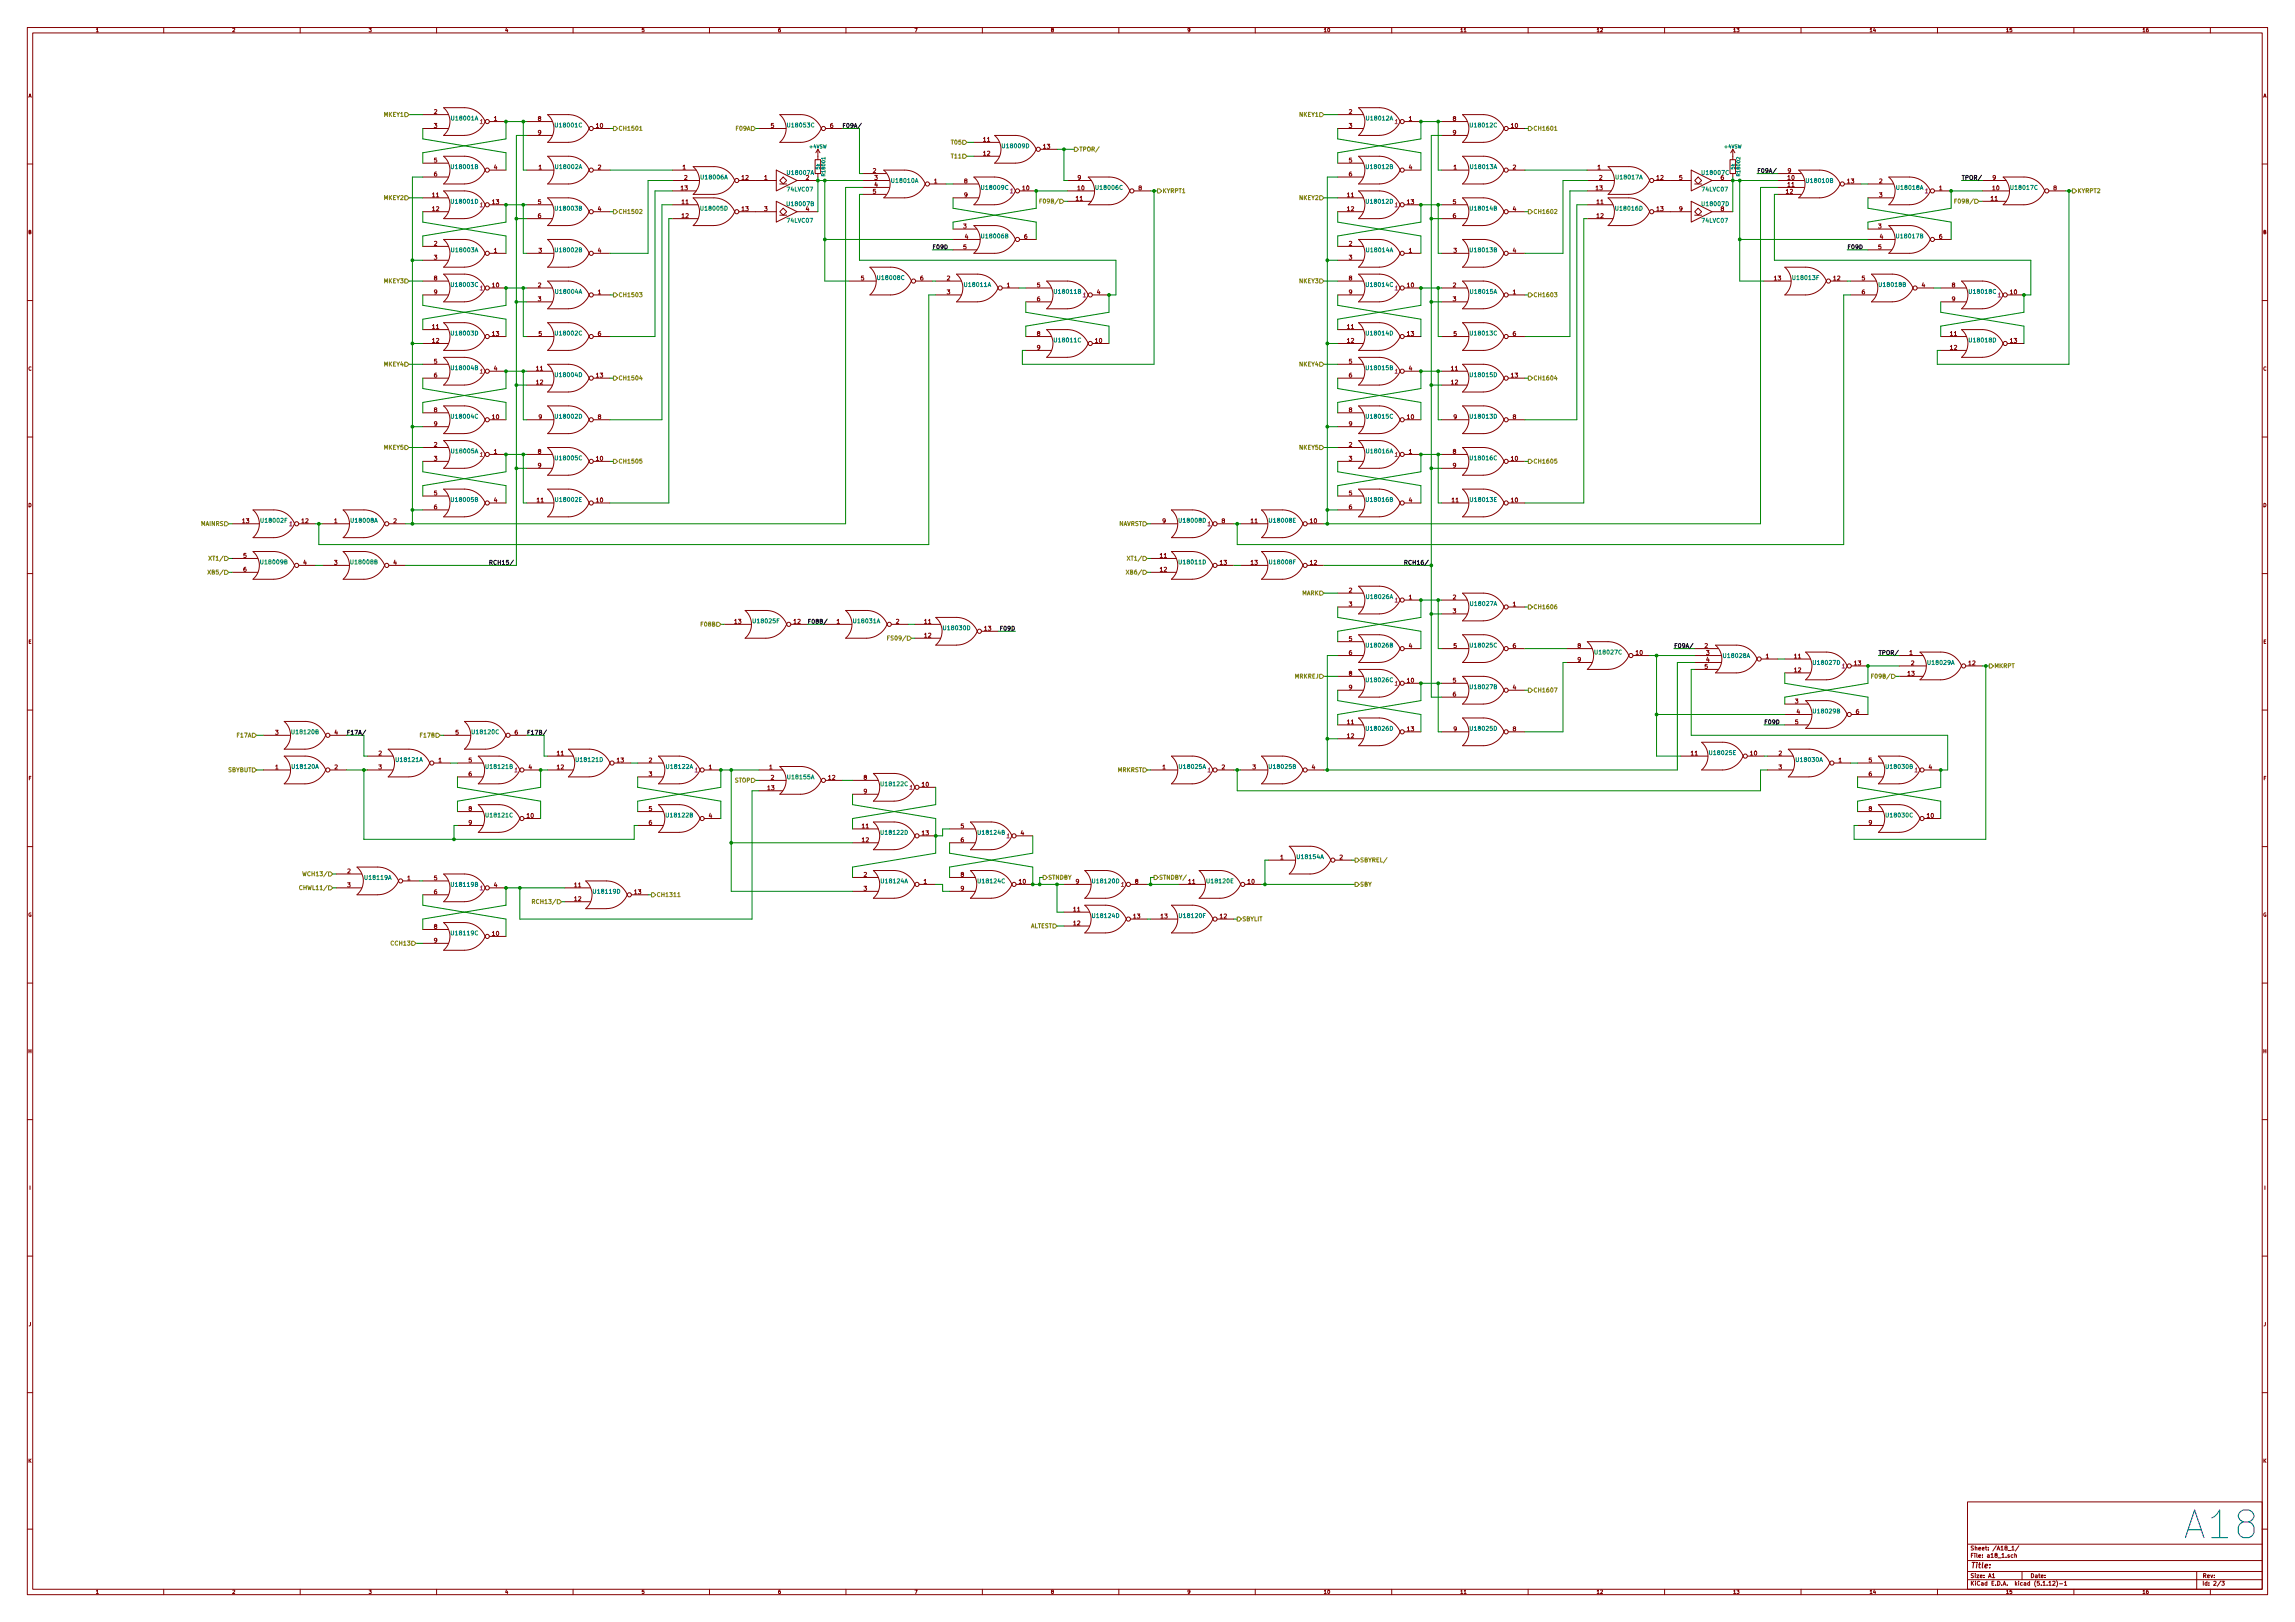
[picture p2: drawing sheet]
<svg xmlns="http://www.w3.org/2000/svg" width="841mm" height="594mm" viewBox="0 0 841 594" stroke-linecap="round" stroke-linejoin="round" font-family="sans-serif">
<defs><g id="words">
<text font-size="14.2" fill="#0000c2" x="802.1" y="563.7">A18</text>
<text font-size="2.8" fill="#840000" x="722" y="574.4">Title:</text>
<g font-size="2.1" fill="#840000">
<text x="159.1" y="41.7">2</text>
<text x="494.3" y="41.7">2</text>
<text x="159.1" y="46.8">3</text>
<text x="181" y="44.3">1</text>
<text x="197.2" y="44.3">8</text>
<text x="218.5" y="46.8">10</text>
<text x="282.5" y="46.8">5</text>
<text x="304.2" y="46.8">6</text>
<text x="494.3" y="46.8">3</text>
<text x="516.3" y="44.3">1</text>
<text x="532.4" y="44.3">8</text>
<text x="553.8" y="46.8">10</text>
<text x="197.2" y="49.3">9</text>
<text x="360.4" y="51.9">11</text>
<text x="532.4" y="49.3">9</text>
<text x="159.1" y="59.5">5</text>
<text x="360.4" y="57">12</text>
<text x="382.4" y="54.4">13</text>
<text x="494.3" y="59.5">5</text>
<text x="159.1" y="64.6">6</text>
<text x="181" y="62">4</text>
<text x="197.4" y="62">1</text>
<text x="219.1" y="62">2</text>
<text x="250.2" y="62">1</text>
<text x="250.7" y="65.9">2</text>
<text x="271.9" y="65.9">12</text>
<text x="280.1" y="65.9">1</text>
<text x="295.3" y="65.9">2</text>
<text x="319.9" y="63.3">2</text>
<text x="320.5" y="65.9">3</text>
<text x="394.9" y="65.9">9</text>
<text x="494.3" y="64.6">6</text>
<text x="516.3" y="62">4</text>
<text x="532.7" y="62">1</text>
<text x="554.4" y="62">2</text>
<text x="585.4" y="62">1</text>
<text x="586" y="65.9">2</text>
<text x="607.2" y="65.9">12</text>
<text x="615.4" y="65.9">5</text>
<text x="630.6" y="65.9">6</text>
<text x="655.2" y="63.3">9</text>
<text x="655.2" y="65.9">10</text>
<text x="730.2" y="65.9">9</text>
<text x="249.6" y="69.7">13</text>
<text x="319.9" y="70.9">5</text>
<text x="320.5" y="68.4">4</text>
<text x="342.3" y="67.1">1</text>
<text x="353.4" y="67.1">8</text>
<text x="374.8" y="69.7">10</text>
<text x="394.9" y="69.7">10</text>
<text x="417.2" y="69.7">8</text>
<text x="584.9" y="69.7">13</text>
<text x="654.6" y="70.9">12</text>
<text x="655.2" y="68.4">11</text>
<text x="677" y="67.1">13</text>
<text x="688.6" y="67.1">2</text>
<text x="710.6" y="69.7">1</text>
<text x="730.2" y="69.7">10</text>
<text x="752.5" y="69.7">8</text>
<text x="158.5" y="72.2">11</text>
<text x="158.5" y="77.3">12</text>
<text x="180.4" y="74.7">13</text>
<text x="197.2" y="74.7">5</text>
<text x="219.1" y="77.3">4</text>
<text x="249.9" y="74.7">11</text>
<text x="271.9" y="77.3">13</text>
<text x="280.1" y="77.3">3</text>
<text x="295.3" y="77.3">4</text>
<text x="353.4" y="72.2">9</text>
<text x="394.4" y="73.5">11</text>
<text x="493.8" y="72.2">11</text>
<text x="493.8" y="77.3">12</text>
<text x="515.7" y="74.7">13</text>
<text x="532.4" y="74.7">5</text>
<text x="554.4" y="77.3">4</text>
<text x="585.2" y="74.7">11</text>
<text x="607.2" y="77.3">13</text>
<text x="615.4" y="77.3">9</text>
<text x="630.6" y="77.3">8</text>
<text x="688.6" y="72.2">3</text>
<text x="729.6" y="73.5">11</text>
<text x="197.2" y="79.8">6</text>
<text x="249.9" y="79.8">12</text>
<text x="353" y="83.6">3</text>
<text x="532.4" y="79.8">6</text>
<text x="585.2" y="79.8">12</text>
<text x="688.3" y="83.6">3</text>
<text x="159.1" y="90">2</text>
<text x="353.6" y="87.4">4</text>
<text x="375.3" y="87.4">6</text>
<text x="494.3" y="90">2</text>
<text x="688.9" y="87.4">4</text>
<text x="710.6" y="87.4">6</text>
<text x="159.1" y="95.1">3</text>
<text x="181" y="92.5">1</text>
<text x="197.4" y="92.5">3</text>
<text x="219.1" y="92.5">4</text>
<text x="353" y="91.3">5</text>
<text x="494.3" y="95.1">3</text>
<text x="516.3" y="92.5">1</text>
<text x="532.7" y="92.5">3</text>
<text x="554.4" y="92.5">4</text>
<text x="688.3" y="91.3">5</text>
<text x="159.1" y="102.7">8</text>
<text x="159.1" y="107.8">9</text>
<text x="180.4" y="105.2">10</text>
<text x="197.2" y="105.2">2</text>
<text x="219.1" y="107.8">1</text>
<text x="315.5" y="102.7">5</text>
<text x="337.2" y="102.7">6</text>
<text x="347" y="102.7">2</text>
<text x="347" y="107.8">3</text>
<text x="369" y="105.2">1</text>
<text x="380" y="105.2">5</text>
<text x="402" y="107.8">4</text>
<text x="494.3" y="102.7">8</text>
<text x="494.3" y="107.8">9</text>
<text x="515.7" y="105.2">10</text>
<text x="532.4" y="105.2">2</text>
<text x="554.4" y="107.8">1</text>
<text x="650.2" y="102.7">13</text>
<text x="671.9" y="102.7">12</text>
<text x="682.3" y="102.7">5</text>
<text x="682.3" y="107.8">6</text>
<text x="704.3" y="105.2">4</text>
<text x="715.3" y="105.2">8</text>
<text x="736.7" y="107.8">10</text>
<text x="197.2" y="110.3">3</text>
<text x="380" y="110.3">6</text>
<text x="532.4" y="110.3">3</text>
<text x="715.3" y="110.3">9</text>
<text x="158.5" y="120.5">11</text>
<text x="158.5" y="125.5">12</text>
<text x="180.4" y="123">13</text>
<text x="197.4" y="123">5</text>
<text x="219.1" y="123">6</text>
<text x="380" y="123">8</text>
<text x="401.4" y="125.5">10</text>
<text x="493.8" y="120.5">11</text>
<text x="493.8" y="125.5">12</text>
<text x="515.7" y="123">13</text>
<text x="532.7" y="123">5</text>
<text x="554.4" y="123">6</text>
<text x="714.7" y="123">11</text>
<text x="736.7" y="125.5">13</text>
<text x="380" y="128.1">9</text>
<text x="714.7" y="128.1">12</text>
<text x="159.1" y="133.2">5</text>
<text x="181" y="135.7">4</text>
<text x="196.6" y="135.7">11</text>
<text x="494.3" y="133.2">5</text>
<text x="516.3" y="135.7">4</text>
<text x="531.9" y="135.7">11</text>
<text x="159.1" y="138.2">6</text>
<text x="196.6" y="140.8">12</text>
<text x="218.5" y="138.2">13</text>
<text x="494.3" y="138.2">6</text>
<text x="531.9" y="140.8">12</text>
<text x="553.8" y="138.2">13</text>
<text x="159.1" y="150.9">8</text>
<text x="180.4" y="153.5">10</text>
<text x="197.4" y="153.5">9</text>
<text x="219.1" y="153.5">8</text>
<text x="494.3" y="150.9">8</text>
<text x="515.7" y="153.5">10</text>
<text x="532.7" y="153.5">9</text>
<text x="554.4" y="153.5">8</text>
<text x="159.1" y="156">9</text>
<text x="494.3" y="156">9</text>
<text x="159.1" y="163.6">2</text>
<text x="181" y="166.2">1</text>
<text x="197.2" y="166.2">8</text>
<text x="494.3" y="163.6">2</text>
<text x="516.3" y="166.2">1</text>
<text x="532.4" y="166.2">8</text>
<text x="159.1" y="168.7">3</text>
<text x="197.2" y="171.3">9</text>
<text x="218.5" y="168.7">10</text>
<text x="494.3" y="168.7">3</text>
<text x="532.4" y="171.3">9</text>
<text x="553.8" y="168.7">10</text>
<text x="159.1" y="181.4">5</text>
<text x="181" y="184">4</text>
<text x="196.8" y="184">11</text>
<text x="218.5" y="184">10</text>
<text x="494.3" y="181.4">5</text>
<text x="516.3" y="184">4</text>
<text x="532.1" y="184">11</text>
<text x="553.8" y="184">10</text>
<text x="88.9" y="191.6">13</text>
<text x="110.6" y="191.6">12</text>
<text x="122.5" y="191.6">1</text>
<text x="144.2" y="191.6">2</text>
<text x="159.1" y="186.5">6</text>
<text x="426" y="191.6">9</text>
<text x="447.7" y="191.6">8</text>
<text x="458.4" y="191.6">11</text>
<text x="480.2" y="191.6">10</text>
<text x="494.3" y="186.5">6</text>
<text x="89.2" y="204.3">5</text>
<text x="89.2" y="209.4">6</text>
<text x="111.2" y="206.8">4</text>
<text x="122.5" y="206.8">3</text>
<text x="144.2" y="206.8">4</text>
<text x="425.2" y="204.3">11</text>
<text x="425.2" y="209.4">12</text>
<text x="447.1" y="206.8">13</text>
<text x="458.4" y="206.8">13</text>
<text x="480.2" y="206.8">12</text>
<text x="494.3" y="217">2</text>
<text x="516.3" y="219.5">1</text>
<text x="532.4" y="219.5">2</text>
<text x="494.3" y="222.1">3</text>
<text x="532.4" y="224.6">3</text>
<text x="554.4" y="222.1">1</text>
<text x="269.2" y="228.4">13</text>
<text x="290.9" y="228.4">12</text>
<text x="306.6" y="228.4">1</text>
<text x="328.3" y="228.4">2</text>
<text x="338.8" y="228.4">11</text>
<text x="338.8" y="233.5">12</text>
<text x="360.8" y="231">13</text>
<text x="494.3" y="234.8">5</text>
<text x="494.3" y="239.8">6</text>
<text x="516.3" y="237.3">4</text>
<text x="532.7" y="237.3">5</text>
<text x="554.4" y="237.3">6</text>
<text x="578.2" y="237.3">8</text>
<text x="599.5" y="239.8">10</text>
<text x="624.7" y="237.3">2</text>
<text x="625.3" y="239.8">3</text>
<text x="699.7" y="239.8">1</text>
<text x="578.2" y="242.4">9</text>
<text x="624.7" y="244.9">5</text>
<text x="625.3" y="242.4">4</text>
<text x="647.1" y="241.1">1</text>
<text x="657.6" y="241.1">11</text>
<text x="679.6" y="243.7">13</text>
<text x="700.3" y="243.7">2</text>
<text x="721.5" y="243.7">12</text>
<text x="494.3" y="247.5">8</text>
<text x="515.7" y="250">10</text>
<text x="532.4" y="250">5</text>
<text x="657.6" y="246.2">12</text>
<text x="699.2" y="247.5">13</text>
<text x="494.3" y="252.5">9</text>
<text x="532.4" y="255.1">6</text>
<text x="554.4" y="252.5">4</text>
<text x="657.8" y="257.6">3</text>
<text x="658.4" y="261.4">4</text>
<text x="680.1" y="261.4">6</text>
<text x="100.9" y="269.1">3</text>
<text x="122.6" y="269.1">4</text>
<text x="166.9" y="269.1">5</text>
<text x="188.6" y="269.1">6</text>
<text x="493.8" y="265.2">11</text>
<text x="515.7" y="267.8">13</text>
<text x="532.7" y="267.8">9</text>
<text x="554.4" y="267.8">8</text>
<text x="657.8" y="265.2">5</text>
<text x="493.8" y="270.3">12</text>
<text x="100.9" y="281.8">1</text>
<text x="122.6" y="281.8">2</text>
<text x="138.7" y="276.7">2</text>
<text x="138.7" y="281.8">3</text>
<text x="160.7" y="279.2">1</text>
<text x="171.8" y="279.2">5</text>
<text x="193.7" y="281.8">4</text>
<text x="204.2" y="276.7">11</text>
<text x="204.2" y="281.8">12</text>
<text x="226.2" y="279.2">13</text>
<text x="237.8" y="279.2">2</text>
<text x="259.8" y="281.8">1</text>
<text x="281.9" y="281.8">1</text>
<text x="426" y="281.8">1</text>
<text x="447.7" y="281.8">2</text>
<text x="459" y="281.8">3</text>
<text x="480.7" y="281.8">4</text>
<text x="619.7" y="276.7">11</text>
<text x="641.5" y="276.7">10</text>
<text x="651.8" y="276.7">2</text>
<text x="651.8" y="281.8">3</text>
<text x="673.8" y="279.2">1</text>
<text x="684.8" y="279.2">5</text>
<text x="706.8" y="281.8">4</text>
<text x="171.8" y="284.3">6</text>
<text x="237.8" y="284.3">3</text>
<text x="282.5" y="285.6">2</text>
<text x="303.6" y="285.6">12</text>
<text x="316.5" y="285.6">8</text>
<text x="684.8" y="284.3">6</text>
<text x="281.3" y="289.4">13</text>
<text x="316.5" y="290.6">9</text>
<text x="337.9" y="288.1">10</text>
<text x="171.8" y="297">8</text>
<text x="193.1" y="299.5">10</text>
<text x="237.8" y="297">5</text>
<text x="259.8" y="299.5">4</text>
<text x="684.8" y="297">8</text>
<text x="706.2" y="299.5">10</text>
<text x="171.8" y="302.1">9</text>
<text x="237.8" y="302.1">6</text>
<text x="316" y="303.3">11</text>
<text x="337.9" y="305.9">13</text>
<text x="352.1" y="303.3">5</text>
<text x="374.1" y="305.9">4</text>
<text x="684.8" y="302.1">9</text>
<text x="316" y="308.4">12</text>
<text x="352.1" y="308.4">6</text>
<text x="469.2" y="314.8">1</text>
<text x="490.9" y="314.8">2</text>
<text x="127.3" y="319.9">2</text>
<text x="149.3" y="322.4">1</text>
<text x="159.1" y="322.4">5</text>
<text x="316.5" y="321.1">2</text>
<text x="338.5" y="323.7">1</text>
<text x="352.1" y="321.1">8</text>
<text x="373.5" y="323.7">10</text>
<text x="394.3" y="323.7">9</text>
<text x="416" y="323.7">8</text>
<text x="435.6" y="323.7">11</text>
<text x="457.3" y="323.7">10</text>
<text x="127.3" y="324.9">3</text>
<text x="159.1" y="327.5">6</text>
<text x="181" y="324.9">4</text>
<text x="210.5" y="324.9">11</text>
<text x="232.5" y="327.5">13</text>
<text x="316.5" y="326.2">3</text>
<text x="352.1" y="326.2">9</text>
<text x="210.5" y="330">12</text>
<text x="393.4" y="333.8">11</text>
<text x="159.1" y="340.2">8</text>
<text x="393.4" y="338.9">12</text>
<text x="415.4" y="336.4">13</text>
<text x="425.4" y="336.4">13</text>
<text x="447.1" y="336.4">12</text>
<text x="159.1" y="345.3">9</text>
<text x="180.4" y="342.7">10</text>
<text x="722" y="567.8">Sheet: /A18_1/</text>
<text x="722" y="570.5">File: a18_1.sch</text>
<text x="722" y="580.7">KiCad E.D.A. kicad (5.1.12)-1</text>
<text x="722" y="577.9">Size: A1</text>
<text x="744" y="577.9">Date:</text>
<text x="807" y="577.9">Rev:</text>
<text x="807" y="580.7">Id: 2/3</text>
</g>
<g font-size="2.1" fill="#848400">
<text x="140.8" y="42.7">MKEY1</text>
<text x="226.6" y="47.8">CH1501</text>
<text x="269.9" y="47.8">F09A</text>
<text x="476.3" y="42.7">NKEY1</text>
<text x="561.8" y="47.8">CH1601</text>
<text x="348.9" y="52.9">T05</text>
<text x="348.9" y="58">T11</text>
<text x="395.5" y="55.4">TPOR/</text>
<text x="426" y="70.7">KYRPT1</text>
<text x="761.2" y="70.7">KYRPT2</text>
<text x="140.8" y="73.2">MKEY2</text>
<text x="382.3" y="74.5">F09B/</text>
<text x="476.3" y="73.2">NKEY2</text>
<text x="717.6" y="74.5">F09B/</text>
<text x="226.6" y="78.3">CH1502</text>
<text x="561.8" y="78.3">CH1602</text>
<text x="140.8" y="103.7">MKEY3</text>
<text x="476.3" y="103.7">NKEY3</text>
<text x="226.6" y="108.8">CH1503</text>
<text x="561.8" y="108.8">CH1603</text>
<text x="140.8" y="134.2">MKEY4</text>
<text x="476.3" y="134.2">NKEY4</text>
<text x="226.6" y="139.3">CH1504</text>
<text x="561.8" y="139.3">CH1604</text>
<text x="140.8" y="164.7">MKEY5</text>
<text x="476.3" y="164.7">NKEY5</text>
<text x="226.6" y="169.7">CH1505</text>
<text x="561.8" y="169.7">CH1605</text>
<text x="73.7" y="192.6">MAINRS</text>
<text x="409.9" y="192.6">NAVRST</text>
<text x="77.6" y="205.3">XT1/</text>
<text x="414.1" y="205.3">XT1/</text>
<text x="77.3" y="210.4">XB5/</text>
<text x="413.9" y="210.4">XB6/</text>
<text x="477" y="218">MARK</text>
<text x="561.8" y="223.1">CH1606</text>
<text x="257.2" y="229.4">F08B</text>
<text x="326.6" y="234.5">FS09/</text>
<text x="730.8" y="244.7">MKRPT</text>
<text x="474.4" y="248.5">MRKREJ</text>
<text x="687.1" y="248.5">F09B/</text>
<text x="561.8" y="253.6">CH1607</text>
<text x="87" y="270.1">F17A</text>
<text x="154.3" y="270.1">F17B</text>
<text x="83.5" y="282.8">SBYBUT</text>
<text x="269.3" y="286.6">STOP</text>
<text x="409.5" y="282.8">MRKRST</text>
<text x="498.3" y="315.8">SBYREL/</text>
<text x="112.1" y="320.9">WCH13/</text>
<text x="384" y="322.1">STNDBY</text>
<text x="424.7" y="322.1">STNDBY/</text>
<text x="110.8" y="326">CHWL11/</text>
<text x="240.5" y="328.5">CH1311</text>
<text x="498.3" y="324.7">SBY</text>
<text x="196.4" y="331">RCH13/</text>
<text x="377.3" y="339.9">ALTEST</text>
<text x="455.2" y="337.4">SBYLIT</text>
<text x="143.7" y="346.3">CCH13</text>
</g>
<g font-size="2.1" fill="#008484">
<text x="165.7" y="44.1">U18001A</text>
<text x="203.8" y="46.6">U18001C</text>
<text x="288.9" y="46.6">U18053C</text>
<text x="501" y="44.1">U18012A</text>
<text x="539.1" y="46.6">U18012C</text>
<text x="367.6" y="54.3">U18009D</text>
<text x="165.7" y="61.9">U18001B</text>
<text x="203.8" y="61.9">U18002A</text>
<text x="257.1" y="65.7">U18006A</text>
<text x="288.8" y="64">U18007A</text>
<text x="501" y="61.9">U18012B</text>
<text x="539.1" y="61.9">U18013A</text>
<text x="592.4" y="65.7">U18017A</text>
<text x="624.1" y="64">U18007C</text>
<text x="288.6" y="70.1">74LVC07</text>
<text x="327" y="67">U18010A</text>
<text x="360" y="69.5">U18009C</text>
<text x="401.9" y="69.5">U18006C</text>
<text x="623.9" y="70.1">74LVC07</text>
<text x="662.3" y="67">U18010B</text>
<text x="695.3" y="69.5">U18018A</text>
<text x="737.2" y="69.5">U18017C</text>
<text x="165.7" y="74.6">U18001D</text>
<text x="203.8" y="77.1">U18003B</text>
<text x="257.1" y="77.1">U18005D</text>
<text x="288.8" y="75.5">U18007B</text>
<text x="501" y="74.6">U18012D</text>
<text x="539.1" y="77.1">U18014B</text>
<text x="592.4" y="77.1">U18016D</text>
<text x="624.1" y="75.5">U18007D</text>
<text x="288.6" y="81.6">74LVC07</text>
<text x="623.9" y="81.6">74LVC07</text>
<text x="360" y="87.3">U18006B</text>
<text x="695.3" y="87.3">U18017B</text>
<text x="165.7" y="92.4">U18003A</text>
<text x="203.8" y="92.4">U18002B</text>
<text x="501" y="92.4">U18014A</text>
<text x="539.1" y="92.4">U18013B</text>
<text x="165.7" y="105.1">U18003C</text>
<text x="203.8" y="107.6">U18004A</text>
<text x="321.9" y="102.5">U18008C</text>
<text x="353.7" y="105.1">U18011A</text>
<text x="386.7" y="107.6">U18011B</text>
<text x="501" y="105.1">U18014C</text>
<text x="539.1" y="107.6">U18015A</text>
<text x="657.3" y="102.5">U18013F</text>
<text x="688.9" y="105.1">U18018B</text>
<text x="722" y="107.6">U18018C</text>
<text x="165.7" y="122.8">U18003D</text>
<text x="203.8" y="122.8">U18002C</text>
<text x="386.7" y="125.4">U18011C</text>
<text x="501" y="122.8">U18014D</text>
<text x="539.1" y="122.8">U18013C</text>
<text x="722" y="125.4">U18018D</text>
<text x="165.7" y="135.5">U18004B</text>
<text x="501" y="135.5">U18015B</text>
<text x="203.8" y="138.1">U18004D</text>
<text x="539.1" y="138.1">U18015D</text>
<text x="165.7" y="153.3">U18004C</text>
<text x="203.8" y="153.3">U18002D</text>
<text x="501" y="153.3">U18015C</text>
<text x="539.1" y="153.3">U18013D</text>
<text x="165.7" y="166">U18005A</text>
<text x="501" y="166">U18016A</text>
<text x="203.8" y="168.6">U18005C</text>
<text x="539.1" y="168.6">U18016C</text>
<text x="165.7" y="183.8">U18005B</text>
<text x="203.9" y="183.8">U18002E</text>
<text x="501" y="183.8">U18016B</text>
<text x="539.1" y="183.8">U18013E</text>
<text x="96" y="191.4">U18002F</text>
<text x="128.9" y="191.4">U18008A</text>
<text x="432.4" y="191.4">U18008D</text>
<text x="465.5" y="191.4">U18008E</text>
<text x="95.9" y="206.7">U18009B</text>
<text x="128.9" y="206.7">U18008B</text>
<text x="432.4" y="206.7">U18011D</text>
<text x="465.5" y="206.7">U18008F</text>
<text x="501" y="219.4">U18026A</text>
<text x="539.1" y="221.9">U18027A</text>
<text x="276.3" y="228.2">U18025F</text>
<text x="313" y="228.2">U18031A</text>
<text x="346" y="230.8">U18030D</text>
<text x="501" y="237.1">U18026B</text>
<text x="539.1" y="237.1">U18025C</text>
<text x="584.8" y="239.7">U18027C</text>
<text x="631.8" y="240.9">U18028A</text>
<text x="664.8" y="243.5">U18027D</text>
<text x="706.7" y="243.5">U18029A</text>
<text x="501" y="249.8">U18026C</text>
<text x="539.1" y="252.4">U18027B</text>
<text x="664.8" y="261.3">U18029B</text>
<text x="107.3" y="268.9">U18120B</text>
<text x="173.3" y="268.9">U18120C</text>
<text x="501" y="267.6">U18026D</text>
<text x="539.1" y="267.6">U18025D</text>
<text x="107.3" y="281.6">U18120A</text>
<text x="145.4" y="279">U18121A</text>
<text x="178.4" y="281.6">U18121B</text>
<text x="211.4" y="279">U18121D</text>
<text x="244.4" y="281.6">U18122A</text>
<text x="432.4" y="281.6">U18025A</text>
<text x="465.4" y="281.6">U18025B</text>
<text x="626.8" y="276.5">U18025E</text>
<text x="658.5" y="279">U18030A</text>
<text x="691.5" y="281.6">U18030B</text>
<text x="288.9" y="285.4">U18155A</text>
<text x="323.2" y="287.9">U18122C</text>
<text x="178.4" y="299.4">U18121C</text>
<text x="244.4" y="299.4">U18122B</text>
<text x="691.5" y="299.4">U18030C</text>
<text x="323.2" y="305.7">U18122D</text>
<text x="358.7" y="305.7">U18124B</text>
<text x="475.6" y="314.6">U18154A</text>
<text x="134" y="322.2">U18119A</text>
<text x="323.2" y="323.5">U18124A</text>
<text x="358.7" y="323.5">U18124C</text>
<text x="400.7" y="323.5">U18120D</text>
<text x="442.6" y="323.5">U18120E</text>
<text x="165.7" y="324.8">U18119B</text>
<text x="217.8" y="327.3">U18119D</text>
<text x="400.7" y="336.2">U18124D</text>
<text x="432.5" y="336.2">U18120F</text>
<text x="165.7" y="342.5">U18119C</text>
</g>
<g font-size="2.1" fill="#840084">
<text x="175.9" y="45.4">1</text>
<text x="511.2" y="45.4">1</text>
<text x="370.3" y="70.8">1</text>
<text x="705.5" y="70.8">1</text>
<text x="175.9" y="75.8">1</text>
<text x="511.2" y="75.8">1</text>
<text x="175.9" y="106.3">1</text>
<text x="511.2" y="106.3">1</text>
<text x="396.9" y="108.9">1</text>
<text x="732.2" y="108.9">1</text>
<text x="175.9" y="136.8">1</text>
<text x="511.2" y="136.8">1</text>
<text x="175.9" y="167.3">1</text>
<text x="511.2" y="167.3">1</text>
<text x="106.1" y="192.7">1</text>
<text x="442.6" y="192.7">1</text>
<text x="511.2" y="220.6">1</text>
<text x="675.1" y="244.8">1</text>
<text x="511.2" y="251.1">1</text>
<text x="188.6" y="282.9">1</text>
<text x="254.7" y="282.9">1</text>
<text x="442.6" y="282.9">1</text>
<text x="701.7" y="282.9">1</text>
<text x="333.4" y="289.2">1</text>
<text x="369" y="307">1</text>
<text x="175.9" y="326">1</text>
<text x="410.9" y="324.8">1</text>
</g>
<g font-size="2.1">
<text x="308.6" y="46.8">F09A/</text>
<text x="643.9" y="63.3">F09A/</text>
<text x="718.8" y="65.9">TPOR/</text>
<text x="341.6" y="91.3">F09D</text>
<text x="676.9" y="91.3">F09D</text>
<text x="179.1" y="206.8">RCH15/</text>
<text x="514.3" y="206.8">RCH16/</text>
<text x="295.9" y="228.4">F08B/</text>
<text x="366.9" y="231">F09D</text>
<text x="613.4" y="237.3">F09A/</text>
<text x="688.3" y="239.8">TPOR/</text>
<text x="127" y="269.1">F17A/</text>
<text x="193" y="269.1">F17B/</text>
<text x="646.4" y="265.2">F09D</text>
</g>
<g font-size="1.8" fill="#840000">
<text x="35" y="11.7">1</text>
<text x="85" y="11.7">2</text>
<text x="135" y="11.7">3</text>
<text x="185" y="11.7">4</text>
<text x="235" y="11.7">5</text>
<text x="285" y="11.7">6</text>
<text x="335" y="11.7">7</text>
<text x="385" y="11.7">8</text>
<text x="435" y="11.7">9</text>
<text x="485" y="11.7">10</text>
<text x="535" y="11.7">11</text>
<text x="585" y="11.7">12</text>
<text x="635" y="11.7">13</text>
<text x="685" y="11.7">14</text>
<text x="735" y="11.7">15</text>
<text x="785" y="11.7">16</text>
<text x="10.4" y="35.7">A</text>
<text x="829.4" y="35.7">A</text>
<text x="10.4" y="85.7">B</text>
<text x="829.4" y="85.7">B</text>
<text x="10.4" y="135.7">C</text>
<text x="829.4" y="135.7">C</text>
<text x="10.4" y="185.7">D</text>
<text x="829.4" y="185.7">D</text>
<text x="10.4" y="235.7">E</text>
<text x="829.4" y="235.7">E</text>
<text x="10.5" y="285.7">F</text>
<text x="829.5" y="285.7">F</text>
<text x="10.3" y="335.7">G</text>
<text x="829.3" y="335.7">G</text>
<text x="10.4" y="385.7">H</text>
<text x="829.4" y="385.7">H</text>
<text x="10.7" y="435.7">I</text>
<text x="829.7" y="435.7">I</text>
<text x="10.5" y="485.7">J</text>
<text x="829.5" y="485.7">J</text>
<text x="10.4" y="535.7">K</text>
<text x="829.4" y="535.7">K</text>
<text x="35" y="583.7">1</text>
<text x="85" y="583.7">2</text>
<text x="135" y="583.7">3</text>
<text x="185" y="583.7">4</text>
<text x="235" y="583.7">5</text>
<text x="285" y="583.7">6</text>
<text x="335" y="583.7">7</text>
<text x="385" y="583.7">8</text>
<text x="435" y="583.7">9</text>
<text x="485" y="583.7">10</text>
<text x="535" y="583.7">11</text>
<text x="585" y="583.7">12</text>
<text x="635" y="583.7">13</text>
<text x="685" y="583.7">14</text>
<text x="735" y="583.7">15</text>
<text x="785" y="583.7">16</text>
</g>
<g font-size="1.8" fill="#008484">
<text x="296.7" y="54.4">+4VSW</text>
<text x="632" y="54.4">+4VSW</text>
<text x="300.4" y="62" transform="rotate(-90 300.4 62)">5k</text>
<text x="302.4" y="64.1" transform="rotate(-90 302.4 64.1)">R18001</text>
<text x="635.7" y="62" transform="rotate(-90 635.7 62)">5k</text>
<text x="637.7" y="64.1" transform="rotate(-90 637.7 64.1)">R18002</text>
</g>
</g></defs>
<g fill="none" stroke="#840000" stroke-width=".37">
<path d="M10 10.1h821v574h-821zM12 12.1h817v570h-817zM60 10.1v2M110 10.1v2M160 10.1v2M210 10.1v2M260 10.1v2M310 10.1v2M360 10.1v2M410 10.1v2M460 10.1v2M510 10.1v2"/>
<path d="M536.5 11.7h.8M560 10.1v2M610 10.1v2M660 10.1v2M710 10.1v2M760 10.1v2M810 10.1v2M162.6 39.4h7.6a7.8 7.8 0 0 1 7.5 5.4 8.4 8.4 0 0 1-7.5 4.8h-7.6M162.6 39.5a6.7 6.7 0 0 1 0 10.1M497.9 39.5l7.6-.1a7.8 7.8 0 0 1 7.5 5.4 8.4 8.4 0 0 1-7.5 4.8h-7.6a6.7 6.7 0 0 0 0-10.1zM154.9 42h9.4M154.9 47.1h9.4"/>
<path d="M154.9 59.8h9.4M162.6 57.2h7.6a7.8 7.8 0 0 1 7.5 5.3 8.4 8.4 0 0 1-7.5 4.9M162.6 57.2a6.7 6.7 0 0 1 0 10.2M179.3 44.5h6.1M193 49.6h9.4M193 44.5h9.4M200.7 42h7.6a7.8 7.8 0 0 1 7.5 5.3 8.4 8.4 0 0 1-7.5 4.8h-7.6M200.7 57.2h7.6M200.7 42a6.7 6.7 0 0 1 0 10.1M200.7 57.2a6.7 6.7 0 0 1 0 10.2M208.3 57.2a8 8 0 0 1 7.6 5.1M217.4 47.1h6.1"/>
<path d="M278.1 47.1h9.9M285.7 42h7.7a8 8 0 0 1 7.6 5.1M285.8 42a6.7 6.7 0 0 1 0 10.1h7.6a8.3 8.3 0 0 0 7.6-5.1M298.7 58.5h2v5.1h-2zM299.7 54.7l-.7 1.3M299.7 54.7v3.8M299.7 54.7l.8 1.3M302.5 47.1h6.1M356.9 52.1h9.4M356.9 57.2h9.4M364.5 49.6h7.6a7.8 7.8 0 0 1 7.5 5.3 8.5 8.5 0 0 1-7.5 4.9l-7.6-.1a6.7 6.7 0 0 0 0-10.1M381.3 54.7h6"/>
<path d="M490.2 42h9.4M490.2 47.1h9.4M490.2 59.8h9.4M514.6 44.5h6.1M528.3 49.6h9.4M528.3 44.5h9.4M535.9 42h7.7a7.8 7.8 0 0 1 7.5 5.3 8.5 8.5 0 0 1-7.5 4.8h-7.6a6.7 6.7 0 0 0 0-10.1M552.7 47.1h6.1M634 58.5h2v5.1h-2zM635 54.7v3.8M635 54.7l-.8 1.3M635 54.7l.8 1.3"/>
<path d="M10 60.1h2M154.9 72.5h9.4M154.9 64.8h9.4M154.9 77.5h9.4M162.6 69.9h7.6a7.8 7.8 0 0 1 7.5 5.3 8.4 8.4 0 0 1-7.5 4.9h-7.6M162.6 67.4h7.6M162.6 69.9a6.7 6.7 0 0 1 0 10.2M179.3 62.3h6.1M179.3 75h6.1M193 62.3h9.9M193 75h9.4M200.7 72.5h7.6a7.8 7.8 0 0 1 7.5 5.3 8.4 8.4 0 0 1-7.5 4.8h-7.6"/>
<path d="M200.7 72.5a6.7 6.7 0 0 1 0 10.1M215.9 62.3a8.3 8.3 0 0 1-7.6 5.1h-7.6M217.4 62.3h6.1M217.4 77.5h6.1M246.4 62.3h8.7M246.4 66.1h9.9M246.4 75h9.4M246.4 69.9h8.7M254 72.5h7.6a7.8 7.8 0 0 1 7.5 5.3 8.4 8.4 0 0 1-7.5 4.8h-7.6M254 61h7.6a8 8 0 0 1 7.6 5.1M254 72.5a6.7 6.7 0 0 1 0 10.1M254 61.1a6.7 6.7 0 0 1 0 10.1"/>
<path d="M269.2 66.1a8.3 8.3 0 0 1-7.6 5.1h-7.6M270.8 66.1h13.7M270.8 77.5h13.7M284.5 73.7l7.6 3.8-7.6 3.9zM284.5 62.3l7.6 3.8-7.6 3.8zM285.7 67.4h2.6M285.7 78.8h2.6M287 76.3l1.3 1.2-1.3 1.3-1.3-1.3zM287 64.8l1.3 1.3-1.3 1.3-1.3-1.3zM292.1 66.1h7.6M292.1 77.5h7.6M299.7 63.6v1.2"/>
<path d="M316.2 63.6h8.5M316.2 66.1h9.7M316.2 68.7h9.7M316.2 71.2h8.5M339.1 67.4a8.3 8.3 0 0 1-7.6 5.1l-7.6-.1a6.7 6.7 0 0 0 0-10.1h7.6a8 8 0 0 1 7.6 5.1M340.6 67.4h6.1M349.2 72.5h9.4M349.2 67.4h9.4M356.9 64.8h7.6a7.8 7.8 0 0 1 7.5 5.4 8.4 8.4 0 0 1-7.5 4.8M356.9 75h7.6M356.9 64.9a6.7 6.7 0 0 1 0 10.1M373.6 69.9h6.1"/>
<path d="M391.2 66.1h8.7M391.2 69.9h9.9M391.2 73.7h8.7M398.8 75a6.7 6.7 0 0 0 0-10.1l7.6-.1a8 8 0 0 1 7.6 5.1 8.4 8.4 0 0 1-7.6 5.1h-7.6M415.5 69.9h6.1M490.2 72.5h9.4M490.2 64.8h9.4M490.2 77.5h9.4M497.8 69.9h7.7a7.8 7.8 0 0 1 7.5 5.3 8.5 8.5 0 0 1-7.5 4.9h-7.6a6.7 6.7 0 0 0 0-10.2M497.8 67.4h7.7M497.9 67.4a6.7 6.7 0 0 0 0-10.2h7.6a7.8 7.8 0 0 1 7.5 5.3 8.4 8.4 0 0 1-7.5 4.9M514.6 62.3h6.1"/>
<path d="M514.6 75h6.1M528.3 62.3h9.9M528.3 75h9.4M536 67.4a6.7 6.7 0 0 0 0-10.2h7.6a8 8 0 0 1 7.6 5.1 8.4 8.4 0 0 1-7.6 5.1h-7.7M536 72.5h7.6a7.8 7.8 0 0 1 7.5 5.3 8.4 8.4 0 0 1-7.5 4.8h-7.6a6.7 6.7 0 0 0 0-10.1zM552.7 62.3h6.1M552.7 77.5h6.1M581.7 62.3h8.7M581.7 66.1h9.9M581.7 75h9.4M581.7 69.9h8.7M589.3 72.5h7.6a7.8 7.8 0 0 1 7.5 5.3 8.4 8.4 0 0 1-7.5 4.8h-7.6a6.7 6.7 0 0 0 0-10.1z"/>
<path d="M596.9 61l-7.6 .1a6.7 6.7 0 0 1 0 10.1h7.6a8.3 8.3 0 0 0 7.6-5.1M596.9 61a8 8 0 0 1 7.6 5.1M606 66.1h13.8M606 77.5h13.8M619.8 62.3l7.6 3.8-7.6 3.8zM619.8 73.7l7.6 3.8-7.6 3.9zM621 67.4h2.6M621 78.8h2.6M622.3 64.8l1.3 1.3-1.3 1.3-1.3-1.3zM622.3 76.3l1.3 1.2-1.3 1.3-1.3-1.3zM627.4 66.1h7.6M627.4 77.5h7.6"/>
<path d="M635 63.6v1.2M651.5 63.6h8.5M651.5 66.1h9.7M651.5 68.7h9.7M651.5 71.2h8.5M674.3 67.4a8.3 8.3 0 0 1-7.6 5.1l-7.5-.1a6.7 6.7 0 0 0 0-10.1h7.5a8 8 0 0 1 7.7 5.1M675.9 67.4h6.1M684.5 72.5h9.4M684.5 67.4h9.4M692.1 75h7.7M692.2 75a6.7 6.7 0 0 0 0-10.1l7.6-.1a7.8 7.8 0 0 1 7.5 5.4 8.4 8.4 0 0 1-7.5 4.8M708.9 69.9h6.1"/>
<path d="M726.4 66.1h8.8M726.4 69.9h9.9M726.4 73.7h8.8M734.1 64.8h7.6a8 8 0 0 1 7.6 5.1 8.3 8.3 0 0 1-7.6 5.1h-7.6M734.1 64.9a6.7 6.7 0 0 1 0 10.1M750.8 69.9h6.1M829 60.1h2M154.9 90.2h9.4M154.9 95.3h9.4M162.6 87.7h7.6a7.8 7.8 0 0 1 7.5 5.3 8.4 8.4 0 0 1-7.5 4.8l-7.6 .1M162.6 87.7a6.7 6.7 0 0 1 0 10.1M179.3 92.8h6.1"/>
<path d="M193 92.8h9.9M193 80.1h9.4M200.7 87.7h7.6M200.7 87.7a6.7 6.7 0 0 1 0 10.1M208.3 87.7a8 8 0 0 1 7.6 5.1M215.9 92.8a8.3 8.3 0 0 1-7.6 5.1h-7.6M217.4 92.8h6.1M246.4 80.1h9.4M318.8 97.9h7.6a8 8 0 0 1 7.6 5M318.8 97.9a6.7 6.7 0 0 1 0 10.1M349.2 83.9h8.8M349.2 87.7h10"/>
<path d="M349.2 91.5h8.8M356.9 82.6h7.6a8 8 0 0 1 7.6 5.1M356.9 82.6a6.7 6.7 0 0 1 0 10.2M372.1 87.7a8.3 8.3 0 0 1-7.6 5.1h-7.6M373.6 87.7h6.1M490.2 90.2h9.4M490.2 95.3h9.4M497.8 87.7h7.7a7.8 7.8 0 0 1 7.5 5.3 8.5 8.5 0 0 1-7.5 4.9l-7.6-.1a6.7 6.7 0 0 0 0-10.1M514.6 92.8h6.1M528.3 92.8h9.9M528.3 80.1h9.4M535.9 87.7h7.7a8 8 0 0 1 7.6 5.1"/>
<path d="M536 87.7a6.7 6.7 0 0 1 0 10.1l7.6 .1a8.3 8.3 0 0 0 7.6-5.1M552.7 92.8h6.1M581.7 80.1h9.4M661.7 97.9h-7.6a6.7 6.7 0 0 1 0 10.1h7.6a8.3 8.3 0 0 0 7.6-5.1M661.7 97.9a8 8 0 0 1 7.6 5M684.5 83.9h8.8M684.5 87.7h9.9M684.5 91.5h8.8M692.2 92.8a6.7 6.7 0 0 0 0-10.2h7.6a8 8 0 0 1 7.6 5.1 8.4 8.4 0 0 1-7.6 5.1h-7.7M708.9 87.7h6.1M10 110.1h2M154.9 102.9h9.4"/>
<path d="M154.9 108h9.4M162.6 100.4h7.6a7.8 7.8 0 0 1 7.5 5.3 8.4 8.4 0 0 1-7.5 4.8l-7.6 .1M162.6 118.2h7.6a7.8 7.8 0 0 1 7.5 5.3 8.4 8.4 0 0 1-7.5 4.8h-7.6M162.6 100.4a6.7 6.7 0 0 1 0 10.1M162.6 118.2a6.7 6.7 0 0 1 0 10.1M179.3 105.5h6.1M193 110.6h9.4M193 105.5h9.4M200.7 102.9h7.6a7.8 7.8 0 0 1 7.5 5.4 8.4 8.4 0 0 1-7.5 4.8M200.7 113.1h7.6M200.7 118.2h7.6M200.7 103a6.7 6.7 0 0 1 0 10.1"/>
<path d="M200.7 118.2a6.7 6.7 0 0 1 0 10.1M208.3 118.2a8 8 0 0 1 7.6 5.1M217.4 108h6.1M311.1 102.9h10M334 102.9a8.3 8.3 0 0 1-7.6 5.1h-7.6M335.5 102.9h6.1M342.9 102.9h9.4M342.9 108h9.4M350.5 100.4h7.6a7.8 7.8 0 0 1 7.6 5.3 8.4 8.4 0 0 1-7.6 4.8h-7.6a6.7 6.7 0 0 0 0-10.1zM367.3 105.5h6.1M375.9 110.6h9.4M375.9 105.5h9.4"/>
<path d="M383.5 102.9h7.7a7.8 7.8 0 0 1 7.5 5.4 8.4 8.4 0 0 1-7.5 4.8M383.5 113.1h7.7M383.6 103a6.7 6.7 0 0 1 0 10.1M400.3 108h6.1M490.2 102.9h9.4M490.2 108h9.4M497.9 118.2h7.6a7.8 7.8 0 0 1 7.5 5.3 8.4 8.4 0 0 1-7.5 4.8h-7.6a6.7 6.7 0 0 0 0-10.1zM497.9 100.4h7.6a7.8 7.8 0 0 1 7.5 5.3 8.4 8.4 0 0 1-7.5 4.8h-7.6a6.7 6.7 0 0 0 0-10.1zM514.6 105.5h6.1M528.3 110.6h9.4M528.3 105.5h9.4M535.9 113.1h7.7"/>
<path d="M536 118.2h7.6a8 8 0 0 1 7.6 5.1 8.4 8.4 0 0 1-7.6 5h-7.6a6.7 6.7 0 0 0 0-10.1zM536 113.1a6.7 6.7 0 0 0 0-10.1l7.6-.1a7.8 7.8 0 0 1 7.5 5.4 8.4 8.4 0 0 1-7.5 4.8M552.7 108h6.1M646.4 102.9h9.9M670.8 102.9h6.1M678.2 102.9h9.4M678.2 108h9.4M685.8 100.4h7.6a7.8 7.8 0 0 1 7.5 5.3 8.4 8.4 0 0 1-7.5 4.8h-7.6a6.7 6.7 0 0 0 0-10.1zM702.6 105.5h6.1M711.2 110.6h9.4M711.2 105.5h9.4M718.8 113.1h7.6"/>
<path d="M718.8 113.1a6.7 6.7 0 0 0 0-10.1l7.6-.1a7.8 7.8 0 0 1 7.6 5.4 8.4 8.4 0 0 1-7.6 4.8M735.6 108h6.1M829 110.1h2M154.9 120.7h9.4M154.9 125.8h9.4M154.9 133.4h9.4M154.9 138.5h9.4M162.6 130.9h7.6a7.8 7.8 0 0 1 7.5 5.3 8.4 8.4 0 0 1-7.5 4.8M162.6 130.9a6.7 6.7 0 0 1 0 10.1M179.3 123.3h6.1M179.3 136h6.1M193 123.3h9.9"/>
<path d="M193 136h9.4M200.7 133.4h7.6a7.8 7.8 0 0 1 7.5 5.3 8.4 8.4 0 0 1-7.5 4.9h-7.6M200.7 133.4a6.7 6.7 0 0 1 0 10.2M215.9 123.2a8.3 8.3 0 0 1-7.6 5.1h-7.6M217.4 123.3h6.1M217.4 138.5h6.1M375.9 123.3h9.4M375.9 128.3h9.4M383.5 120.7h7.7a7.8 7.8 0 0 1 7.5 5.3 8.4 8.4 0 0 1-7.5 4.9M383.5 130.9h7.7M383.6 120.7a6.7 6.7 0 0 1 0 10.2M400.3 125.8h6.1"/>
<path d="M490.2 120.7h9.4M490.2 125.8h9.4M490.2 133.4h9.4M490.2 138.5h9.4M514.6 123.3h6.1M514.6 136h6.1M528.3 123.3h9.9M528.3 136h9.4M535.9 133.4h7.7a7.8 7.8 0 0 1 7.5 5.3 8.5 8.5 0 0 1-7.5 4.9h-7.6a6.7 6.7 0 0 0 0-10.2M552.7 123.3h6.1M552.7 138.5h6.1M711.2 123.3h9.4"/>
<path d="M711.2 128.3h9.4M718.8 130.9h7.6M718.8 130.9a6.7 6.7 0 0 0 0-10.2h7.6a7.8 7.8 0 0 1 7.6 5.3 8.4 8.4 0 0 1-7.6 4.9M735.6 125.8h6.1M154.9 151.2h9.4M154.9 156.3h9.4M162.6 148.7h7.6a7.8 7.8 0 0 1 7.5 5.3 8.4 8.4 0 0 1-7.5 4.8M162.6 141h7.6M162.6 158.8h7.6M162.6 148.7a6.7 6.7 0 0 1 0 10.1M179.3 153.7h6.1M193 141h9.4"/>
<path d="M193 153.7h9.9M200.7 148.7h7.6M200.7 148.7a6.7 6.7 0 0 1 0 10.1M208.3 148.7a8 8 0 0 1 7.6 5M215.9 153.7a8.3 8.3 0 0 1-7.6 5.1h-7.6M217.4 153.7h6.1M490.2 151.2h9.4M490.2 156.3h9.4M497.8 141h7.7M497.8 158.8h7.7M497.9 141a6.7 6.7 0 0 0 0-10.1h7.6a7.8 7.8 0 0 1 7.5 5.3 8.4 8.4 0 0 1-7.5 4.8M497.9 158.8a6.7 6.7 0 0 0 0-10.1h7.6a7.8 7.8 0 0 1 7.5 5.3 8.4 8.4 0 0 1-7.5 4.8"/>
<path d="M514.6 153.7h6.1M528.3 141h9.4M528.3 153.7h9.9M536 158.8a6.7 6.7 0 0 0 0-10.1h7.6a8 8 0 0 1 7.6 5 8.4 8.4 0 0 1-7.6 5.1h-7.7M552.7 153.7h6.1M10 160.1h2M154.9 163.9h9.4M154.9 169h9.4M162.6 179.1h7.6a7.8 7.8 0 0 1 7.5 5.4 8.4 8.4 0 0 1-7.5 4.8h-7.6M162.6 161.4h7.6a7.8 7.8 0 0 1 7.5 5.3 8.4 8.4 0 0 1-7.5 4.8h-7.6M162.6 179.2a6.7 6.7 0 0 1 0 10.1M162.6 161.4a6.7 6.7 0 0 1 0 10.1"/>
<path d="M179.3 166.4h6.1M193 171.5h9.4M193 166.4h9.4M200.7 163.9h7.6a7.8 7.8 0 0 1 7.5 5.3 8.4 8.4 0 0 1-7.5 4.8l-7.6 .1M200.7 179.1h7.6M200.7 179.2a6.7 6.7 0 0 1 0 10.1M200.7 163.9a6.7 6.7 0 0 1 0 10.1M208.3 179.1a8 8 0 0 1 7.6 5.1M217.4 169h6.1M490.2 163.9h9.4M490.2 169h9.4M497.8 161.4h7.7a7.8 7.8 0 0 1 7.5 5.3 8.5 8.5 0 0 1-7.5 4.8h-7.6a6.7 6.7 0 0 0 0-10.1"/>
<path d="M497.8 179.1h7.7a7.8 7.8 0 0 1 7.5 5.4 8.5 8.5 0 0 1-7.5 4.8h-7.6a6.7 6.7 0 0 0 0-10.1M514.6 166.4h6.1M528.3 171.5h9.4M528.3 166.4h9.4M535.9 179.1h7.7a8 8 0 0 1 7.6 5.1 8.3 8.3 0 0 1-7.6 5.1h-7.6a6.7 6.7 0 0 0 0-10.1M536 163.9h7.6a7.8 7.8 0 0 1 7.5 5.3 8.4 8.4 0 0 1-7.5 4.8h-7.6a6.7 6.7 0 0 0 0-10.1zM552.7 169h6.1M829 160.1h2M85.1 191.8h9.9M92.7 186.8h7.6a8 8 0 0 1 7.6 5 8.4 8.4 0 0 1-7.6 5.1h-7.6a6.7 6.7 0 0 0 0-10.1zM109.5 191.8h6.1M118.1 191.8h9.9"/>
<path d="M125.7 186.8h7.7a8 8 0 0 1 7.6 5M125.8 186.8a6.7 6.7 0 0 1 0 10.1M140.9 191.8a8.3 8.3 0 0 1-7.6 5.1h-7.6M142.5 191.8h6.1M154.9 181.7h9.4M154.9 186.8h9.4M179.3 184.2h6.1M193 184.2h9.9M215.9 184.2a8.3 8.3 0 0 1-7.6 5.1h-7.6M217.4 184.2h6.1M421.6 191.8h9.9M429.3 186.8h7.6a8 8 0 0 1 7.6 5 8.3 8.3 0 0 1-7.6 5.1h-7.6"/>
<path d="M429.3 186.8a6.7 6.7 0 0 1 0 10.1M446 191.8h6.1M454.7 191.8h9.9M462.3 186.8h7.6a8 8 0 0 1 7.6 5 8.4 8.4 0 0 1-7.6 5.1h-7.6a6.7 6.7 0 0 0 0-10.1zM479 191.8h6.1M490.2 181.7h9.4M490.2 186.8h9.4M514.6 184.2h6.1M528.3 184.2h9.9M552.7 184.2h6.1M10 210.1h2M85.1 204.5h9.4"/>
<path d="M85.1 209.6h9.4M92.7 202h7.6a7.8 7.8 0 0 1 7.5 5.3 8.4 8.4 0 0 1-7.5 4.8h-7.6a6.7 6.7 0 0 0 0-10.1zM109.5 207.1h6.1M118.1 207.1h9.9M125.7 202h7.7a8 8 0 0 1 7.6 5.1M125.8 202a6.7 6.7 0 0 1 0 10.1M140.9 207.1a8.3 8.3 0 0 1-7.6 5.1h-7.6M142.5 207.1h6.1M421.6 204.5h9.4M421.6 209.6h9.4M429.3 202h7.6a7.8 7.8 0 0 1 7.5 5.3 8.4 8.4 0 0 1-7.5 4.8l-7.6 .1M429.3 202a6.7 6.7 0 0 1 0 10.1"/>
<path d="M446 207.1h6.1M454.7 207.1h9.9M462.3 202h7.6a8 8 0 0 1 7.6 5.1 8.4 8.4 0 0 1-7.6 5.1l-7.6-.1a6.7 6.7 0 0 0 0-10.1zM479 207.1h6.1M490.2 217.2h9.4M497.9 214.7h7.6a7.8 7.8 0 0 1 7.5 5.3 8.4 8.4 0 0 1-7.5 4.8h-7.6a6.7 6.7 0 0 0 0-10.1zM514.6 219.8h6.1M528.3 219.8h9.4M535.9 217.2h7.7a7.8 7.8 0 0 1 7.5 5.4 8.5 8.5 0 0 1-7.5 4.8h-7.6a6.7 6.7 0 0 0 0-10.1M829 210.1h2M265.4 228.7h9.9M273 223.6h7.7a8 8 0 0 1 7.6 5.1"/>
<path d="M273.1 223.6a6.7 6.7 0 0 1 0 10.1M288.3 228.6a8.3 8.3 0 0 1-7.6 5.2h-7.7M289.8 228.7h6.1M302.3 228.7h9.9M309.9 223.6h7.6a8 8 0 0 1 7.6 5 8.3 8.3 0 0 1-7.6 5.2h-7.6M309.9 223.6a6.7 6.7 0 0 1 0 10.1M326.6 228.7h6.1M335.3 233.8h9.4M335.3 228.7h9.4M342.9 226.1h7.6a7.8 7.8 0 0 1 7.5 5.3 8.5 8.5 0 0 1-7.5 4.9h-7.6a6.7 6.7 0 0 0 0-10.1M359.7 231.2h6.1M490.2 235h9.4"/>
<path d="M490.2 222.3h9.4M514.6 237.6h6.1M528.3 237.6h9.9M528.3 224.9h9.4M552.7 237.6h6.1M552.7 222.3h6.1M574 237.6h9.4M581.7 235h7.6a7.8 7.8 0 0 1 7.5 5.3 8.5 8.5 0 0 1-7.5 4.9h-7.6a6.7 6.7 0 0 0 0-10.2M621 237.6h8.5M661.7 238.8h7.6a7.8 7.8 0 0 1 7.5 5.3 8.4 8.4 0 0 1-7.5 4.9h-7.6M661.7 238.9a6.7 6.7 0 0 1 0 10.1M703.6 238.9l7.6-.1a8 8 0 0 1 7.6 5.1 8.4 8.4 0 0 1-7.6 5.1h-7.6a6.7 6.7 0 0 0 0-10.1z"/>
<path d="M490.2 240.1h9.4M490.2 247.7h9.4M490.2 252.8h9.4M497.8 245.2h7.7a7.8 7.8 0 0 1 7.5 5.3 8.5 8.5 0 0 1-7.5 4.8h-7.6a6.7 6.7 0 0 0 0-10.1M497.8 242.6h7.7M497.9 242.6a6.7 6.7 0 0 0 0-10.1h7.6a7.8 7.8 0 0 1 7.5 5.3 8.4 8.4 0 0 1-7.5 4.8M514.6 250.3h6.1M528.3 255.3h9.4M528.3 250.3h9.4M536 242.6a6.7 6.7 0 0 0 0-10.1h7.6a8 8 0 0 1 7.6 5.1 8.4 8.4 0 0 1-7.6 5h-7.7M536 247.7h7.6a7.8 7.8 0 0 1 7.5 5.3 8.4 8.4 0 0 1-7.5 4.9h-7.6a6.7 6.7 0 0 0 0-10.2zM552.7 252.8h6.1"/>
<path d="M574 242.6h9.4M598.4 240.1h6.1M621 240.1h9.7M621 242.6h9.7M621 245.2h8.5M643.9 241.3a8.3 8.3 0 0 1-7.6 5.2l-7.6-.1a6.7 6.7 0 0 0 0-10.1h7.6a8 8 0 0 1 7.6 5.1M645.4 241.4h6.1M654 257.9h8.8M654 246.5h9.4M654 241.4h9.4M661.7 256.6h7.6M661.7 256.6a6.7 6.7 0 0 1 0 10.1"/>
<path d="M669.3 256.6a8 8 0 0 1 7.6 5.1M678.4 243.9h6.1M696 240.1h8.7M696 243.9h9.9M696 247.7h8.7M720.3 243.9h6.1M10 260.1h2M96.5 269.3h9.9M119.4 269.3a8.3 8.3 0 0 1-7.6 5.1h-7.6a6.7 6.7 0 0 0 0-10.1l7.6-.1a8 8 0 0 1 7.6 5.1M120.9 269.3h6.1M134.6 276.9h9.4M142.3 274.4h7.6a7.8 7.8 0 0 1 7.5 5.3 8.4 8.4 0 0 1-7.5 4.8h-7.6a6.7 6.7 0 0 0 0-10.1z"/>
<path d="M159 279.5h6.1M162.6 269.3h9.9M167.6 279.5h9.4M185.4 269.3a8.3 8.3 0 0 1-7.6 5.1h-7.6a6.7 6.7 0 0 0 0-10.1l7.6-.1a8 8 0 0 1 7.6 5.1M186.9 269.3h6.1M200.7 276.9h9.4M208.3 274.4h7.6a7.8 7.8 0 0 1 7.5 5.3 8.4 8.4 0 0 1-7.5 4.8l-7.6 .1M208.3 274.4a6.7 6.7 0 0 1 0 10.1M225 279.5h6.1M233.7 279.5h9.4M429.3 276.9h7.6a8 8 0 0 1 7.6 5.1 8.3 8.3 0 0 1-7.6 5.1h-7.6M429.3 277a6.7 6.7 0 0 1 0 10.1"/>
<path d="M490.2 265.5h9.4M490.2 270.6h9.4M497.8 263h7.7a7.8 7.8 0 0 1 7.5 5.3 8.5 8.5 0 0 1-7.5 4.8h-7.6a6.7 6.7 0 0 0 0-10.1M514.6 268h6.1M528.3 268h9.9M535.9 263h7.7a8 8 0 0 1 7.6 5M536 263a6.7 6.7 0 0 1 0 10.1h7.6a8.3 8.3 0 0 0 7.6-5.1M552.7 268h6.1M615.9 276.9h10M623.6 271.9h7.6a8 8 0 0 1 7.6 5 8.3 8.3 0 0 1-7.6 5.1h-7.6M623.6 271.9a6.7 6.7 0 0 1 0 10.1M640.3 276.9h6.1"/>
<path d="M647.7 276.9h9.4M654 265.5h8.8M654 261.7h10M655.3 274.4h7.6a7.8 7.8 0 0 1 7.6 5.3 8.4 8.4 0 0 1-7.6 4.8h-7.6a6.7 6.7 0 0 0 0-10.1zM672.1 279.5h6.1M676.9 261.7a8.3 8.3 0 0 1-7.6 5.1h-7.6M678.4 261.7h6.1M680.7 279.5h9.4M688.3 276.9h7.7a7.8 7.8 0 0 1 7.5 5.3 8.4 8.4 0 0 1-7.5 4.9M688.4 277a6.7 6.7 0 0 1 0 10.1M829 260.1h2M96.5 282h9.9"/>
<path d="M104.2 287.1a6.7 6.7 0 0 0 0-10.1l7.6-.1a8 8 0 0 1 7.6 5.1 8.4 8.4 0 0 1-7.6 5.1h-7.7M120.9 282h6.1M134.6 282h9.4M167.6 284.6h9.4M167.6 297.3h9.4M175.3 287.1h7.6M175.3 287.1a6.7 6.7 0 0 0 0-10.1l7.6-.1a7.8 7.8 0 0 1 7.5 5.3 8.4 8.4 0 0 1-7.5 4.9M175.3 294.7h7.6a7.8 7.8 0 0 1 7.5 5.3 8.4 8.4 0 0 1-7.5 4.8h-7.6a6.7 6.7 0 0 0 0-10.1zM192 282h6.1M192 299.8h6.1M200.7 282h9.4M233.7 284.6h9.4"/>
<path d="M233.7 297.3h9.4M241.3 287.1h7.6M241.3 287.1a6.7 6.7 0 0 0 0-10.1l7.6-.1a7.8 7.8 0 0 1 7.5 5.3 8.4 8.4 0 0 1-7.5 4.9M241.3 294.7h7.6a7.8 7.8 0 0 1 7.5 5.3 8.4 8.4 0 0 1-7.5 4.8h-7.6a6.7 6.7 0 0 0 0-10.1zM258.1 282h6.1M258.1 299.8h6.1M278.1 282h8.8M278.1 285.8h9.9M278.1 289.6h8.8M285.7 280.7h7.7a8 8 0 0 1 7.6 5.1 8.3 8.3 0 0 1-7.6 5.1h-7.6a6.7 6.7 0 0 0 0-10.1M302.5 285.8h6.1M312.4 290.9h9.4"/>
<path d="M312.4 285.8h9.4M320 283.3h7.7a7.8 7.8 0 0 1 7.5 5.3 8.4 8.4 0 0 1-7.5 4.8h-7.7M320.1 283.3a6.7 6.7 0 0 1 0 10.1M336.8 288.4h6.1M421.6 282h9.9M446 282h6.1M454.7 282h9.9M462.3 287.1a6.7 6.7 0 0 0 0-10.1l7.6-.1a8 8 0 0 1 7.6 5.1 8.4 8.4 0 0 1-7.6 5.1h-7.6M479 282h6.1M647.7 282h9.4M680.7 284.6h9.4M680.7 297.3h9.4"/>
<path d="M688.3 294.7h7.7a7.8 7.8 0 0 1 7.5 5.3 8.4 8.4 0 0 1-7.5 4.8l-7.7 .1M688.3 287.1h7.7M688.4 294.7a6.7 6.7 0 0 1 0 10.1M705.1 282h6.1M705.1 299.8h6.1M10 310.1h2M130.8 317.6h7.6a7.8 7.8 0 0 1 7.5 5.3 8.5 8.5 0 0 1-7.5 4.8h-7.6a6.7 6.7 0 0 0 0-10.1M167.6 302.3h9.4M233.7 302.3h9.4M312.4 303.6h9.4M312.4 308.7h9.4M320 318.8h7.7a7.8 7.8 0 0 1 7.5 5.4 8.4 8.4 0 0 1-7.5 4.8h-7.7"/>
<path d="M320 301.1h7.7a7.8 7.8 0 0 1 7.5 5.3 8.4 8.4 0 0 1-7.5 4.8h-7.7M320.1 318.9a6.7 6.7 0 0 1 0 10.1M320.1 301.1a6.7 6.7 0 0 1 0 10.1M336.8 306.1h6.1M348 303.6h9.4M348 308.7h9.4M355.6 301.1h7.6a7.8 7.8 0 0 1 7.5 5.3 8.4 8.4 0 0 1-7.5 4.8h-7.6M355.6 318.8h7.6a7.8 7.8 0 0 1 7.5 5.4 8.4 8.4 0 0 1-7.5 4.8h-7.6M355.6 301.1a6.7 6.7 0 0 1 0 10.1M355.6 318.9a6.7 6.7 0 0 1 0 10.1M372.4 306.1h6.1M397.5 318.8h7.7a8 8 0 0 1 7.5 5.1"/>
<path d="M397.5 318.9a6.7 6.7 0 0 1 0 10.1h7.6a8.3 8.3 0 0 0 7.6-5.1M439.4 318.8h7.7a8 8 0 0 1 7.6 5.1M439.4 318.9a6.7 6.7 0 0 1 0 10.1M464.8 315h9.9M472.4 310h7.7a8 8 0 0 1 7.6 5M472.5 310a6.7 6.7 0 0 1 0 10.1h7.6a8.3 8.3 0 0 0 7.6-5.1M489.2 315h6.1M680.7 302.3h9.4M829 310.1h2M123.2 320.1h9.4M123.2 325.2h9.4M147.6 322.7h6.1"/>
<path d="M154.9 327.7h9.4M154.9 322.7h9.4M162.6 320.1h7.6a7.8 7.8 0 0 1 7.5 5.3 8.4 8.4 0 0 1-7.5 4.8l-7.6 .1M162.6 337.9h7.6a7.8 7.8 0 0 1 7.5 5.3 8.4 8.4 0 0 1-7.5 4.8l-7.6 .1M162.6 320.1a6.7 6.7 0 0 1 0 10.1M162.6 337.9a6.7 6.7 0 0 1 0 10.1M179.3 325.2h6.1M207 325.2h9.4M207 330.3h9.4M214.6 332.8h7.6M214.7 332.8a6.7 6.7 0 0 0 0-10.1h7.5a7.8 7.8 0 0 1 7.6 5.3 8.4 8.4 0 0 1-7.6 4.8M231.4 327.7h6.1"/>
<path d="M312.4 321.4h9.4M312.4 326.5h9.4M336.8 323.9h6.1M348 321.4h9.4M348 326.5h9.4M372.4 323.9h6.1M389.9 323.9h9.9M389.9 334.1h9.4M389.9 339.2h9.4M397.5 331.6l7.6-.1a7.8 7.8 0 0 1 7.5 5.4 8.4 8.4 0 0 1-7.5 4.8h-7.6a6.7 6.7 0 0 0 0-10.1zM414.3 323.9h6.1M414.3 336.6h6.1"/>
<path d="M421.6 336.6h9.9M429.3 331.5h7.6a8 8 0 0 1 7.6 5.1 8.3 8.3 0 0 1-7.6 5.1h-7.6M429.3 331.6a6.7 6.7 0 0 1 0 10.1M431.8 323.9h9.9M446 336.6h6.1M454.6 323.9a8.3 8.3 0 0 1-7.6 5.1h-7.6M456.2 323.9h6.1M154.9 340.4h9.4M154.9 345.5h9.4M179.3 343h6.1M10 360.1h2M829 360.1h2"/>
<path d="M10 410.1h2M829 410.1h2M10 460.1h2M829 460.1h2M10 510.1h2M829 510.1h2M721 550.1h108v32h-108zM10 560.1h2M721 578.6h108M721 575.6h108M721 571.6h108M721 565.6h108"/>
<path d="M730.1 576.8l.5-.5v1.5M730.1 577.8h.9M735.8 567.9h1.2M737.3 566.7l.4-.5v1.5M737.3 567.7h.8M737.7 569.5l-.4-.1-.3 .3 .1 .7h.6M738.3 569.6l.6-.1 .1 .9M738.3 568.9v1.5M739.8 566.2l-1.2 1.9M741 575.6v3M750.8 579.6l.5-.5v1.5M752.2 579.3l.6-.2 .3 .5-.9 1h.9"/>
<path d="M753.6 578.9l.1 .1a1.73 1.73 0 0 1-.1 2.2M756.5 579.6l.4-.5v1.5M805 575.6v6.5M813.8 579.1l-1.3 1.9M814.2 579.1h.9l-.5 .6 .4 .2v.6h-.8M60 582.1v2M110 582.1v2M160 582.1v2M210 582.1v2M260 582.1v2M310 582.1v2M360 582.1v2"/>
<path d="M410 582.1v2M460 582.1v2M510 582.1v2M536.5 583.7h.8M560 582.1v2M610 582.1v2M660 582.1v2M710 582.1v2M750.8 580.6h.9M754.7 580.1h1.2M756.5 580.6h.9M760 582.1v2"/>
<path d="M810 582.1v2"/>
<circle cx="178.6" cy="44.5" r=".76"/>
<circle cx="216.7" cy="47.1" r=".76"/>
<circle cx="301.8" cy="47.1" r=".76"/>
<circle cx="380.5" cy="54.7" r=".76"/>
<circle cx="513.8" cy="44.5" r=".76"/>
<circle cx="551.9" cy="47.1" r=".76"/>
<circle cx="178.6" cy="75" r=".76"/>
<circle cx="178.6" cy="62.3" r=".76"/>
<circle cx="216.7" cy="62.3" r=".76"/>
<circle cx="216.7" cy="77.5" r=".76"/>
<circle cx="270" cy="77.5" r=".76"/>
<circle cx="270" cy="66.1" r=".76"/>
<circle cx="339.9" cy="67.4" r=".76"/>
<circle cx="372.9" cy="69.9" r=".76"/>
<circle cx="414.8" cy="69.9" r=".76"/>
<circle cx="513.8" cy="75" r=".76"/>
<circle cx="513.8" cy="62.3" r=".76"/>
<circle cx="551.9" cy="62.3" r=".76"/>
<circle cx="551.9" cy="77.5" r=".76"/>
<circle cx="605.3" cy="66.1" r=".76"/>
<circle cx="605.3" cy="77.5" r=".76"/>
<circle cx="675.1" cy="67.4" r=".76"/>
<circle cx="708.2" cy="69.9" r=".76"/>
<circle cx="750.1" cy="69.9" r=".76"/>
<circle cx="178.6" cy="92.8" r=".76"/>
<circle cx="216.7" cy="92.8" r=".76"/>
<circle cx="372.9" cy="87.7" r=".76"/>
<circle cx="513.8" cy="92.8" r=".76"/>
<circle cx="551.9" cy="92.8" r=".76"/>
<circle cx="708.2" cy="87.7" r=".76"/>
<circle cx="178.6" cy="105.5" r=".76"/>
<circle cx="216.7" cy="108" r=".76"/>
<circle cx="334.8" cy="102.9" r=".76"/>
<circle cx="366.5" cy="105.5" r=".76"/>
<circle cx="399.5" cy="108" r=".76"/>
<circle cx="513.8" cy="105.5" r=".76"/>
<circle cx="551.9" cy="108" r=".76"/>
<circle cx="670.1" cy="102.9" r=".76"/>
<circle cx="701.8" cy="105.5" r=".76"/>
<circle cx="734.8" cy="108" r=".76"/>
<circle cx="178.6" cy="123.3" r=".76"/>
<circle cx="178.6" cy="136" r=".76"/>
<circle cx="216.7" cy="138.5" r=".76"/>
<circle cx="216.7" cy="123.3" r=".76"/>
<circle cx="399.5" cy="125.8" r=".76"/>
<circle cx="513.8" cy="123.3" r=".76"/>
<circle cx="513.8" cy="136" r=".76"/>
<circle cx="551.9" cy="138.5" r=".76"/>
<circle cx="551.9" cy="123.3" r=".76"/>
<circle cx="734.8" cy="125.8" r=".76"/>
<circle cx="178.6" cy="153.7" r=".76"/>
<circle cx="216.7" cy="153.7" r=".76"/>
<circle cx="513.8" cy="153.7" r=".76"/>
<circle cx="551.9" cy="153.7" r=".76"/>
<circle cx="178.6" cy="166.4" r=".76"/>
<circle cx="216.7" cy="169" r=".76"/>
<circle cx="513.8" cy="166.4" r=".76"/>
<circle cx="551.9" cy="169" r=".76"/>
<circle cx="108.7" cy="191.8" r=".76"/>
<circle cx="141.7" cy="191.8" r=".76"/>
<circle cx="178.6" cy="184.2" r=".76"/>
<circle cx="216.7" cy="184.2" r=".76"/>
<circle cx="445.3" cy="191.8" r=".76"/>
<circle cx="478.3" cy="191.8" r=".76"/>
<circle cx="513.8" cy="184.2" r=".76"/>
<circle cx="551.9" cy="184.2" r=".76"/>
<circle cx="108.7" cy="207.1" r=".76"/>
<circle cx="141.7" cy="207.1" r=".76"/>
<circle cx="445.3" cy="207.1" r=".76"/>
<circle cx="478.3" cy="207.1" r=".76"/>
<circle cx="513.8" cy="219.8" r=".76"/>
<circle cx="289.1" cy="228.7" r=".76"/>
<circle cx="325.9" cy="228.7" r=".76"/>
<circle cx="358.9" cy="231.2" r=".76"/>
<circle cx="513.8" cy="237.6" r=".76"/>
<circle cx="551.9" cy="237.6" r=".76"/>
<circle cx="551.9" cy="222.3" r=".76"/>
<circle cx="513.8" cy="250.3" r=".76"/>
<circle cx="551.9" cy="252.8" r=".76"/>
<circle cx="597.7" cy="240.1" r=".76"/>
<circle cx="644.7" cy="241.4" r=".76"/>
<circle cx="677.7" cy="243.9" r=".76"/>
<circle cx="719.6" cy="243.9" r=".76"/>
<circle cx="120.1" cy="269.3" r=".76"/>
<circle cx="158.2" cy="279.5" r=".76"/>
<circle cx="186.2" cy="269.3" r=".76"/>
<circle cx="224.3" cy="279.5" r=".76"/>
<circle cx="513.8" cy="268" r=".76"/>
<circle cx="551.9" cy="268" r=".76"/>
<circle cx="639.6" cy="276.9" r=".76"/>
<circle cx="671.3" cy="279.5" r=".76"/>
<circle cx="677.7" cy="261.7" r=".76"/>
<circle cx="120.1" cy="282" r=".76"/>
<circle cx="191.3" cy="299.8" r=".76"/>
<circle cx="191.3" cy="282" r=".76"/>
<circle cx="257.3" cy="282" r=".76"/>
<circle cx="257.3" cy="299.8" r=".76"/>
<circle cx="301.8" cy="285.8" r=".76"/>
<circle cx="336" cy="288.4" r=".76"/>
<circle cx="445.3" cy="282" r=".76"/>
<circle cx="478.3" cy="282" r=".76"/>
<circle cx="704.3" cy="299.8" r=".76"/>
<circle cx="704.3" cy="282" r=".76"/>
<circle cx="336" cy="306.1" r=".76"/>
<circle cx="371.6" cy="306.1" r=".76"/>
<circle cx="488.4" cy="315" r=".76"/>
<circle cx="146.8" cy="322.7" r=".76"/>
<circle cx="178.6" cy="325.2" r=".76"/>
<circle cx="230.6" cy="327.7" r=".76"/>
<circle cx="336" cy="323.9" r=".76"/>
<circle cx="371.6" cy="323.9" r=".76"/>
<circle cx="413.5" cy="323.9" r=".76"/>
<circle cx="413.5" cy="336.6" r=".76"/>
<circle cx="445.3" cy="336.6" r=".76"/>
<circle cx="455.4" cy="323.9" r=".76"/>
<circle cx="178.6" cy="343" r=".76"/>
</g>
<path d="M302.4 57.6v.7" fill="none" stroke="#008484" stroke-width=".37"/>
<g fill="none" stroke="#008400" stroke-width=".37">
<path d="M149.9 42h5M154.9 47.1v3.8l30.5 5.1v6.3M191.8 44.5v17.8h1.2M193 49.6h-3.8v157.5h-40.6M193 44.5h-7.6v6.4l-30.5 5.1v3.8M223.5 47.1h1.3M276.9 47.1h1.2M308.6 47.1h6.4v16.5h1.2M354.3 57.2h2.6M354.3 52.1h2.6M387.3 54.7h6.4M389.9 54.7v11.4h1.3"/>
<path d="M485.1 42h5.1M490.2 47.1v3.8l30.5 5.1v6.3M527 44.5v17.8h1.3M528.3 44.5h-7.6v6.4l-30.5 5.1v3.8M528.3 49.6h-3.8v205.7h3.8M558.8 47.1h1.3M149.9 72.5h5M154.9 77.5v3.9l30.5 5v6.4M154.9 64.8h-3.8v127M191.8 75v17.8h1.2M193 75h-7.6v6.4l-30.5 5v3.8M223.5 62.3h22.9"/>
<path d="M223.5 77.5h1.3M246.4 66.1h-8.9v26.7h-14M246.4 69.9h-6.4v53.4h-16.5M246.4 75h-3.8v78.7h-19.1M299.7 66.1h16.5M299.7 64.8v12.7M302.3 66.1v36.8h8.8M316.2 68.7h-6.3v123.1h-161.3M316.2 71.2h-1.2v24.1h93.9v12.7h-2.5v6.4l-30.5 5.1v3.8M346.7 67.4h2.5M349.2 72.5v3.8l30.5 5.1v6.3M389.9 73.7h1.3"/>
<path d="M391.2 69.9h-11.5v6.4l-30.5 5.1v2.5M421.6 69.9h2.6M422.9 69.9v63.5h-48.3v-5.1h1.3M485.1 72.5h5.1M490.2 77.5v3.9l30.5 5v6.4M490.2 64.8h-3.8v127M527 75v17.8h1.3M528.3 75h-7.6v6.4l-30.5 5v3.8M558.8 62.3h22.9M558.8 77.5h1.3M581.7 66.1h-8.9v26.7h-14M581.7 69.9h-6.4v53.4h-16.5"/>
<path d="M581.7 75h-3.9v78.7h-19M635 66.1h16.5M635 64.8v12.7M637.5 66.1v36.8h8.9M643.9 63.6h7.6M651.5 68.7h-6.3v123.1h-160.1M651.5 71.2h-1.3v24.1h94v12.7h-2.5v6.4l-30.5 5.1v3.8M682 67.4h2.5M684.5 72.5v3.8l30.5 5.1v6.3M718.8 66.1h7.6M725.2 73.7h1.2M726.4 69.9h-11.4v6.4l-30.5 5.1v2.5"/>
<path d="M756.9 69.9h2.6M758.2 69.9v63.5h-48.3v-5.1h1.3M151.1 95.3h3.8M189.2 80.1h3.8M246.4 80.1h-1.3v104.1h-21.6M302.3 87.7h46.9M341.6 91.5h7.6M486.4 95.3h3.8M524.5 80.1h3.8M581.7 80.1h-1.3v104.1h-21.6M637.5 87.7h47M676.9 91.5h7.6"/>
<path d="M149.9 102.9h5M154.9 108v3.8l30.5 5.1v6.4M189.2 110.6h3.8M191.8 105.5v17.8h1.2M193 105.5h-7.6v6.3l-30.5 5.1v3.8M223.5 108h1.3M341.6 102.9h1.3M342.9 108h-2.5v91.5h-223.6v-7.7M373.4 105.5h2.5M375.9 110.6v3.8l30.5 5.1v6.3M485.1 102.9h5.1M490.2 108v3.8l30.5 5.1v6.4"/>
<path d="M524.5 110.6h3.8M527 105.5v17.8h1.3M528.3 105.5h-7.6v6.3l-30.5 5.1v3.8M558.8 108h1.3M676.9 102.9h1.3M678.2 108h-2.6v91.5h-222.2v-7.7M708.7 105.5h2.5M711.2 110.6v3.8l30.5 5.1v6.3M149.9 133.4h5M151.1 125.8h3.8M154.9 138.5v3.8l30.5 5.1v6.3M191.8 136v17.7h1.2"/>
<path d="M193 136h-7.6v6.3l-30.5 5.1v3.8M223.5 138.5h1.3M485.1 133.4h5.1M486.4 125.8h3.8M490.2 138.5v3.8l30.5 5.1v6.3M527 136v17.7h1.3M528.3 136h-7.6v6.3l-30.5 5.1v3.8M558.8 138.5h1.3M151.1 156.3h3.8M189.2 141h3.8M486.4 156.3h3.8M524.5 141h3.8"/>
<path d="M149.9 163.9h5M154.9 169v3.8l30.5 5.1v6.3M189.2 171.5h3.8M191.8 166.4v17.8h1.2M193 166.4h-7.6v6.4l-30.5 5.1v3.8M223.5 169h1.3M485.1 163.9h5.1M490.2 169v3.8l30.5 5.1v6.3M524.5 171.5h3.8M527 166.4v17.8h1.3M528.3 166.4h-7.6v6.4l-30.5 5.1v3.8M558.8 169h1.3"/>
<path d="M83.8 191.8h1.3M115.6 191.8h2.5M151.1 186.8h3.8M420.4 191.8h1.2M452.1 191.8h2.6M486.4 186.8h3.8M83.8 209.6h1.3M83.8 204.5h1.3M115.6 207.1h2.5M420.4 209.6h1.2M420.4 204.5h1.2M452.1 207.1h2.6"/>
<path d="M485.1 207.1h39.4M485.1 217.2h5.1M527 219.8v17.8h1.3M528.3 219.8h-7.6v6.3l-30.5 5.1v3.8M264.2 228.7h1.2M295.9 228.7h6.4M332.7 228.7h2.6M334 233.8h1.3M365.8 231.2h6.3M490.2 222.3v3.8l30.5 5.1v6.4M524.5 224.9h3.8M558.8 237.6h15.2"/>
<path d="M558.8 222.3h1.3M613.4 237.6h7.6M485.1 247.7h5.1M490.2 240.1h-3.8v41.9M490.2 252.8v3.8l30.5 5.1v6.3M527 250.3v17.7h1.3M528.3 250.3h-7.6v6.3l-30.5 5.1v3.8M558.8 252.8h1.3M574 242.6h-1.2v25.4h-14M604.5 240.1h16.5M607.1 240.1v36.8h8.8M621 245.2h-1.2v24.1h93.9v12.7h-2.5v6.4l-30.5 5v3.9"/>
<path d="M621 242.6h-6.3v39.4h-129.6M651.5 241.4h2.5M654 246.5v3.8l30.5 5v6.4M688.3 240.1h7.7M694.7 247.7h1.3M696 243.9h-11.5v6.4l-30.5 5v2.6M726.4 243.9h2.6M727.7 243.9v63.5h-48.3v-5.1h1.3M94 269.3h2.5M127 269.3h6.3v7.6h1.3M161.3 269.3h1.3M165.1 279.5h2.5"/>
<path d="M193 269.3h6.4v7.6h1.3M231.1 279.5h2.6M486.4 270.6h3.8M607.1 261.7h46.9M646.4 276.9h1.3M646.4 265.5h7.6M678.2 279.5h2.5M94 282h2.5M127 282h7.6M133.3 282v25.4h99.1v-5.1h1.3M167.6 284.6v3.8l30.5 5v6.4M200.7 282h-2.6v6.4l-30.5 5v3.9"/>
<path d="M233.7 284.6v3.8l30.5 5v6.4M268 282v44.5h44.4M276.9 285.8h1.2M278.1 282h-13.9v6.4l-30.5 5v3.9M278.1 289.6h-2.5v47h-85.1v-11.4M308.6 285.8h3.8M312.4 290.9v3.8l30.5 5.1v12.7l-30.5 5.1v3.8M342.9 288.4v6.3l-30.5 5.1v3.8M420.4 282h1.2M452.1 282h2.6M453.4 282v7.6h191.8v-7.6h2.5M680.7 284.6v3.8l30.5 5v6.4"/>
<path d="M167.6 302.3h-1.2v5.1M268 308.7h44.4M348 308.7v3.8l30.5 5.1v6.3h11.4M348 303.6h-2.6v2.5h-2.5M378.5 306.1v6.4l-30.5 5.1v3.8M464.8 315h-1.3v8.9M495.3 315h1.3M121.9 320.1h1.3M121.9 325.2h1.3M153.7 322.7h1.2M154.9 327.7v3.8l30.5 5.1v6.4M205.7 330.3h1.3"/>
<path d="M207 325.2h-21.6v6.3l-30.5 5.1v3.8M237.5 327.7h1.3M342.9 323.9h2.5v2.6h2.6M382.3 321.4h-1.3v2.5M387.3 323.9v10.2h2.6M387.3 339.2h2.6M420.4 323.9h11.4M420.4 336.6h1.2M422.9 321.4h-1.3v2.5M452.1 336.6h1.3M462.3 323.9h34.3M152.4 345.5h2.5"/>
</g>
<g fill="none" stroke="#848400" stroke-width=".37">
<path d="M148.3 41.2h.8l.8 .8-.8 .7h-.8zM224.8 46.3h.8l.7 .8-.7 .7h-.8zM234.4 46.7l.4-.5v1.5M234.4 47.7h.9M275.3 46.3h.8l.8 .8-.8 .7h-.8zM352.8 56.5h.8l.7 .7-.7 .8h-.8zM352.8 51.4h.8l.7 .7-.7 .8h-.8zM393.7 53.9h.8l.7 .8-.7 .7h-.8zM402.8 53.8l-1.3 1.9M483.6 41.2h.8l.7 .8-.7 .7h-.8zM560.1 46.3h.7l.8 .8-.8 .7h-.7zM569.7 46.7l.4-.5v1.5"/>
<path d="M569.7 47.7h.9M148.3 71.7h.8l.8 .8-.8 .7h-.8zM224.8 76.8h.8l.7 .7-.7 .8h-.8zM234.4 76.8l.6-.1 .3 .4-1 1.1h1M381.1 73.6h.5M381.8 72.9h-.7v1.5M388.4 73h.7l.8 .7-.8 .8h-.7zM424.2 69.2h.7l.8 .7-.8 .8h-.7zM483.6 71.7h.8l.7 .8-.7 .7h-.8zM560.1 76.8h.7l.8 .7-.8 .8h-.7zM569.7 76.8l.6-.1 .3 .4-1 1.1h1M716.3 73.6h.5"/>
<path d="M717.1 72.9h-.8v1.5M723.6 73h.8l.8 .7-.8 .8h-.8zM759.5 69.2h.7l.8 .7-.8 .8h-.7zM148.3 102.2h.8l.8 .7-.8 .8h-.8zM224.8 107.3h.8l.7 .7-.7 .8h-.8zM234.3 107.2h1l-.5 .6 .4 .1v.7h-.9M483.6 102.2h.8l.7 .7-.7 .8h-.8zM560.1 107.3h.7l.8 .7-.8 .8h-.7zM569.6 107.2h1l-.5 .6 .4 .1v.7h-.9M148.3 132.7h.8l.8 .7-.8 .8h-.8zM224.8 137.7h.8l.7 .8-.7 .8h-.8zM234.8 137.6l-.4 1.1h.9"/>
<path d="M235.1 138.2v1M483.6 132.7h.8l.7 .7-.7 .8h-.8zM560.1 137.7h.7l.8 .8-.8 .8h-.7zM570.1 137.6l-.4 1.1h.9M570.4 138.2v1M148.3 163.1h.8l.8 .8-.8 .8h-.8zM224.8 168.2h.8l.7 .8-.7 .7h-.8zM235.2 168.1h-.7l-.1 .8 .7-.1 .1 .7h-.8M483.6 163.1h.8l.7 .8-.7 .8h-.8zM560.1 168.2h.7l.8 .8-.8 .7h-.7zM570.5 168.1h-.8v.8l.7-.1 .1 .7h-.8M82.3 191.1h.8l.7 .7-.7 .8h-.8z"/>
<path d="M418.8 191.1h.8l.8 .7-.8 .8h-.8zM76.1 208.8l1.1 1.5M76.5 203.7l1 1.5M77.2 208.8l-1.1 1.5M77.5 203.7l-1 1.5M82.3 203.8h.8l.7 .7-.7 .8h-.8zM82.3 208.9h.8l.7 .7-.7 .8h-.8zM412.7 208.8l1 1.5M413.1 203.7l1 1.5M413.7 208.8l-1 1.5M414.1 203.7l-1 1.5M418.8 203.8h.8l.8 .7-.8 .8h-.8z"/>
<path d="M418.8 208.9h.8l.8 .7-.8 .8h-.8zM483.6 216.5h.8l.7 .7-.7 .8h-.8zM262.6 227.9h.8l.8 .8-.8 .7h-.8zM325.2 233.6h.6M326 232.9h-.8v1.5M332.5 233h.7l.8 .8-.8 .7h-.7zM560.1 221.6h.7l.8 .7-.8 .8h-.7zM570.4 221.5l-.7 .3v.9l.3 .3 .5-.1-.1-.8-.7 .2M483.6 247h.8l.7 .7-.7 .8h-.8zM560.1 252h.7l.8 .8-.8 .8h-.7zM569.6 252h1l-.6 1.5M685.9 247.6h.5"/>
<path d="M686.6 246.9h-.7v1.5M693.2 247h.7l.8 .7-.8 .8h-.7zM729 243.2h.7l.8 .7-.8 .8h-.7zM92.5 268.6h.7l.8 .7-.8 .8h-.7zM159.8 268.6h.7l.8 .7-.8 .8h-.7zM92.5 281.3h.7l.8 .7-.8 .8h-.7zM275.3 285.1h.8l.8 .7-.8 .8h-.8zM418.8 281.3h.8l.8 .7-.8 .8h-.8zM110.9 319.3l.4 1.5 .3-1.1 .3 1.1 .3-1.5M120.4 319.4h.8l.7 .7-.7 .8h-.8zM496.6 314.3h.7l.8 .7-.8 .8h-.7zM508.3 314.1l-1.3 2"/>
<path d="M110.7 324.5a.68 .68 0 0 0-1 .6 .68 .68 0 0 0 1 .6M120.4 324.4h.8l.7 .8-.7 .8h-.8zM195.1 330.2l.7-.1 .1-.5-.8-.2v1.6M195.5 330.2l.5 .8M204.2 329.5h.8l.7 .8-.7 .7h-.8zM238.8 327h.7l.8 .7-.8 .8h-.7zM248.4 327.3l.4-.4v1.5M248.4 328.4h.9M382.3 320.6h.7l.8 .8-.8 .7h-.7zM385.8 338.4h.8l.7 .8-.7 .7h-.8zM422.9 320.6h.8l.7 .8-.7 .7h-.8zM434.8 320.5l-1.3 1.9"/>
<path d="M453.4 335.9h.8l.7 .7-.7 .8h-.8zM496.6 323.2h.7l.8 .7-.8 .8h-.7zM150.9 344.8h.7l.8 .7-.8 .8h-.7z"/>
</g>
<path d="M315.6 45.1l-1.3 2M650.9 61.6l-1.3 2M726.1 64.2l-1.3 1.9M188.1 205.2l-1.3 1.9M523.4 205.2l-1.3 1.9M303.1 226.7l-1.2 2M620.4 235.6l-1.3 2M695.7 238.2l-1.3 1.9M134 267.4l-1.3 1.9M200.3 267.4l-1.3 1.9" fill="none" stroke="#000" stroke-width=".37"/>
<g fill="#008400" stroke="#008400" stroke-width=".37">
<circle cx="185.4" cy="75" r=".51"/>
<circle cx="191.8" cy="75" r=".51"/>
<circle cx="191.8" cy="44.5" r=".51"/>
<circle cx="463.5" cy="323.9" r=".51"/>
<circle cx="185.4" cy="44.5" r=".51"/>
<circle cx="151.1" cy="95.3" r=".51"/>
<circle cx="185.4" cy="105.5" r=".51"/>
<circle cx="191.8" cy="105.5" r=".51"/>
<circle cx="524.5" cy="171.5" r=".51"/>
<circle cx="190.5" cy="325.2" r=".51"/>
<circle cx="185.4" cy="325.2" r=".51"/>
<circle cx="637.5" cy="87.7" r=".51"/>
<circle cx="741.7" cy="108" r=".51"/>
<circle cx="758.2" cy="69.9" r=".51"/>
<circle cx="715" cy="69.9" r=".51"/>
<circle cx="637.5" cy="66.1" r=".51"/>
<circle cx="684.5" cy="243.9" r=".51"/>
<circle cx="486.4" cy="191.8" r=".51"/>
<circle cx="133.3" cy="282" r=".51"/>
<circle cx="453.4" cy="191.8" r=".51"/>
<circle cx="486.4" cy="186.8" r=".51"/>
<circle cx="635" cy="66.1" r=".51"/>
<circle cx="524.5" cy="141" r=".51"/>
<circle cx="486.4" cy="156.3" r=".51"/>
<circle cx="527" cy="166.4" r=".51"/>
<circle cx="520.7" cy="166.4" r=".51"/>
<circle cx="486.4" cy="125.8" r=".51"/>
<circle cx="378.5" cy="323.9" r=".51"/>
<circle cx="520.7" cy="250.3" r=".51"/>
<circle cx="486.4" cy="270.6" r=".51"/>
<circle cx="527" cy="219.8" r=".51"/>
<circle cx="520.7" cy="219.8" r=".51"/>
<circle cx="387.3" cy="323.9" r=".51"/>
<circle cx="453.4" cy="282" r=".51"/>
<circle cx="421.6" cy="323.9" r=".51"/>
<circle cx="381" cy="323.9" r=".51"/>
<circle cx="524.5" cy="110.6" r=".51"/>
<circle cx="486.4" cy="282" r=".51"/>
<circle cx="268" cy="308.7" r=".51"/>
<circle cx="342.9" cy="306.1" r=".51"/>
<circle cx="268" cy="282" r=".51"/>
<circle cx="264.2" cy="282" r=".51"/>
<circle cx="166.4" cy="307.4" r=".51"/>
<circle cx="198.1" cy="282" r=".51"/>
<circle cx="607.1" cy="240.1" r=".51"/>
<circle cx="189.2" cy="141" r=".51"/>
<circle cx="302.3" cy="66.1" r=".51"/>
<circle cx="151.1" cy="191.8" r=".51"/>
<circle cx="524.5" cy="207.1" r=".51"/>
<circle cx="524.5" cy="224.9" r=".51"/>
<circle cx="189.2" cy="171.5" r=".51"/>
<circle cx="116.8" cy="191.8" r=".51"/>
<circle cx="151.1" cy="186.8" r=".51"/>
<circle cx="299.7" cy="66.1" r=".51"/>
<circle cx="379.7" cy="69.9" r=".51"/>
<circle cx="151.1" cy="156.3" r=".51"/>
<circle cx="191.8" cy="166.4" r=".51"/>
<circle cx="185.4" cy="166.4" r=".51"/>
<circle cx="151.1" cy="125.8" r=".51"/>
<circle cx="189.2" cy="110.6" r=".51"/>
<circle cx="191.8" cy="136" r=".51"/>
<circle cx="185.4" cy="136" r=".51"/>
<circle cx="527" cy="250.3" r=".51"/>
<circle cx="527" cy="75" r=".51"/>
<circle cx="527" cy="136" r=".51"/>
<circle cx="520.7" cy="136" r=".51"/>
<circle cx="486.4" cy="95.3" r=".51"/>
<circle cx="727.7" cy="243.9" r=".51"/>
<circle cx="711.2" cy="282" r=".51"/>
<circle cx="524.5" cy="80.1" r=".51"/>
<circle cx="527" cy="105.5" r=".51"/>
<circle cx="520.7" cy="105.5" r=".51"/>
<circle cx="189.2" cy="80.1" r=".51"/>
<circle cx="520.7" cy="75" r=".51"/>
<circle cx="527" cy="44.5" r=".51"/>
<circle cx="520.7" cy="44.5" r=".51"/>
<circle cx="607.1" cy="261.7" r=".51"/>
<circle cx="302.3" cy="87.7" r=".51"/>
<circle cx="406.4" cy="108" r=".51"/>
<circle cx="422.9" cy="69.9" r=".51"/>
<circle cx="389.9" cy="54.7" r=".51"/>
</g>
<use href="#words"/>
</svg>
